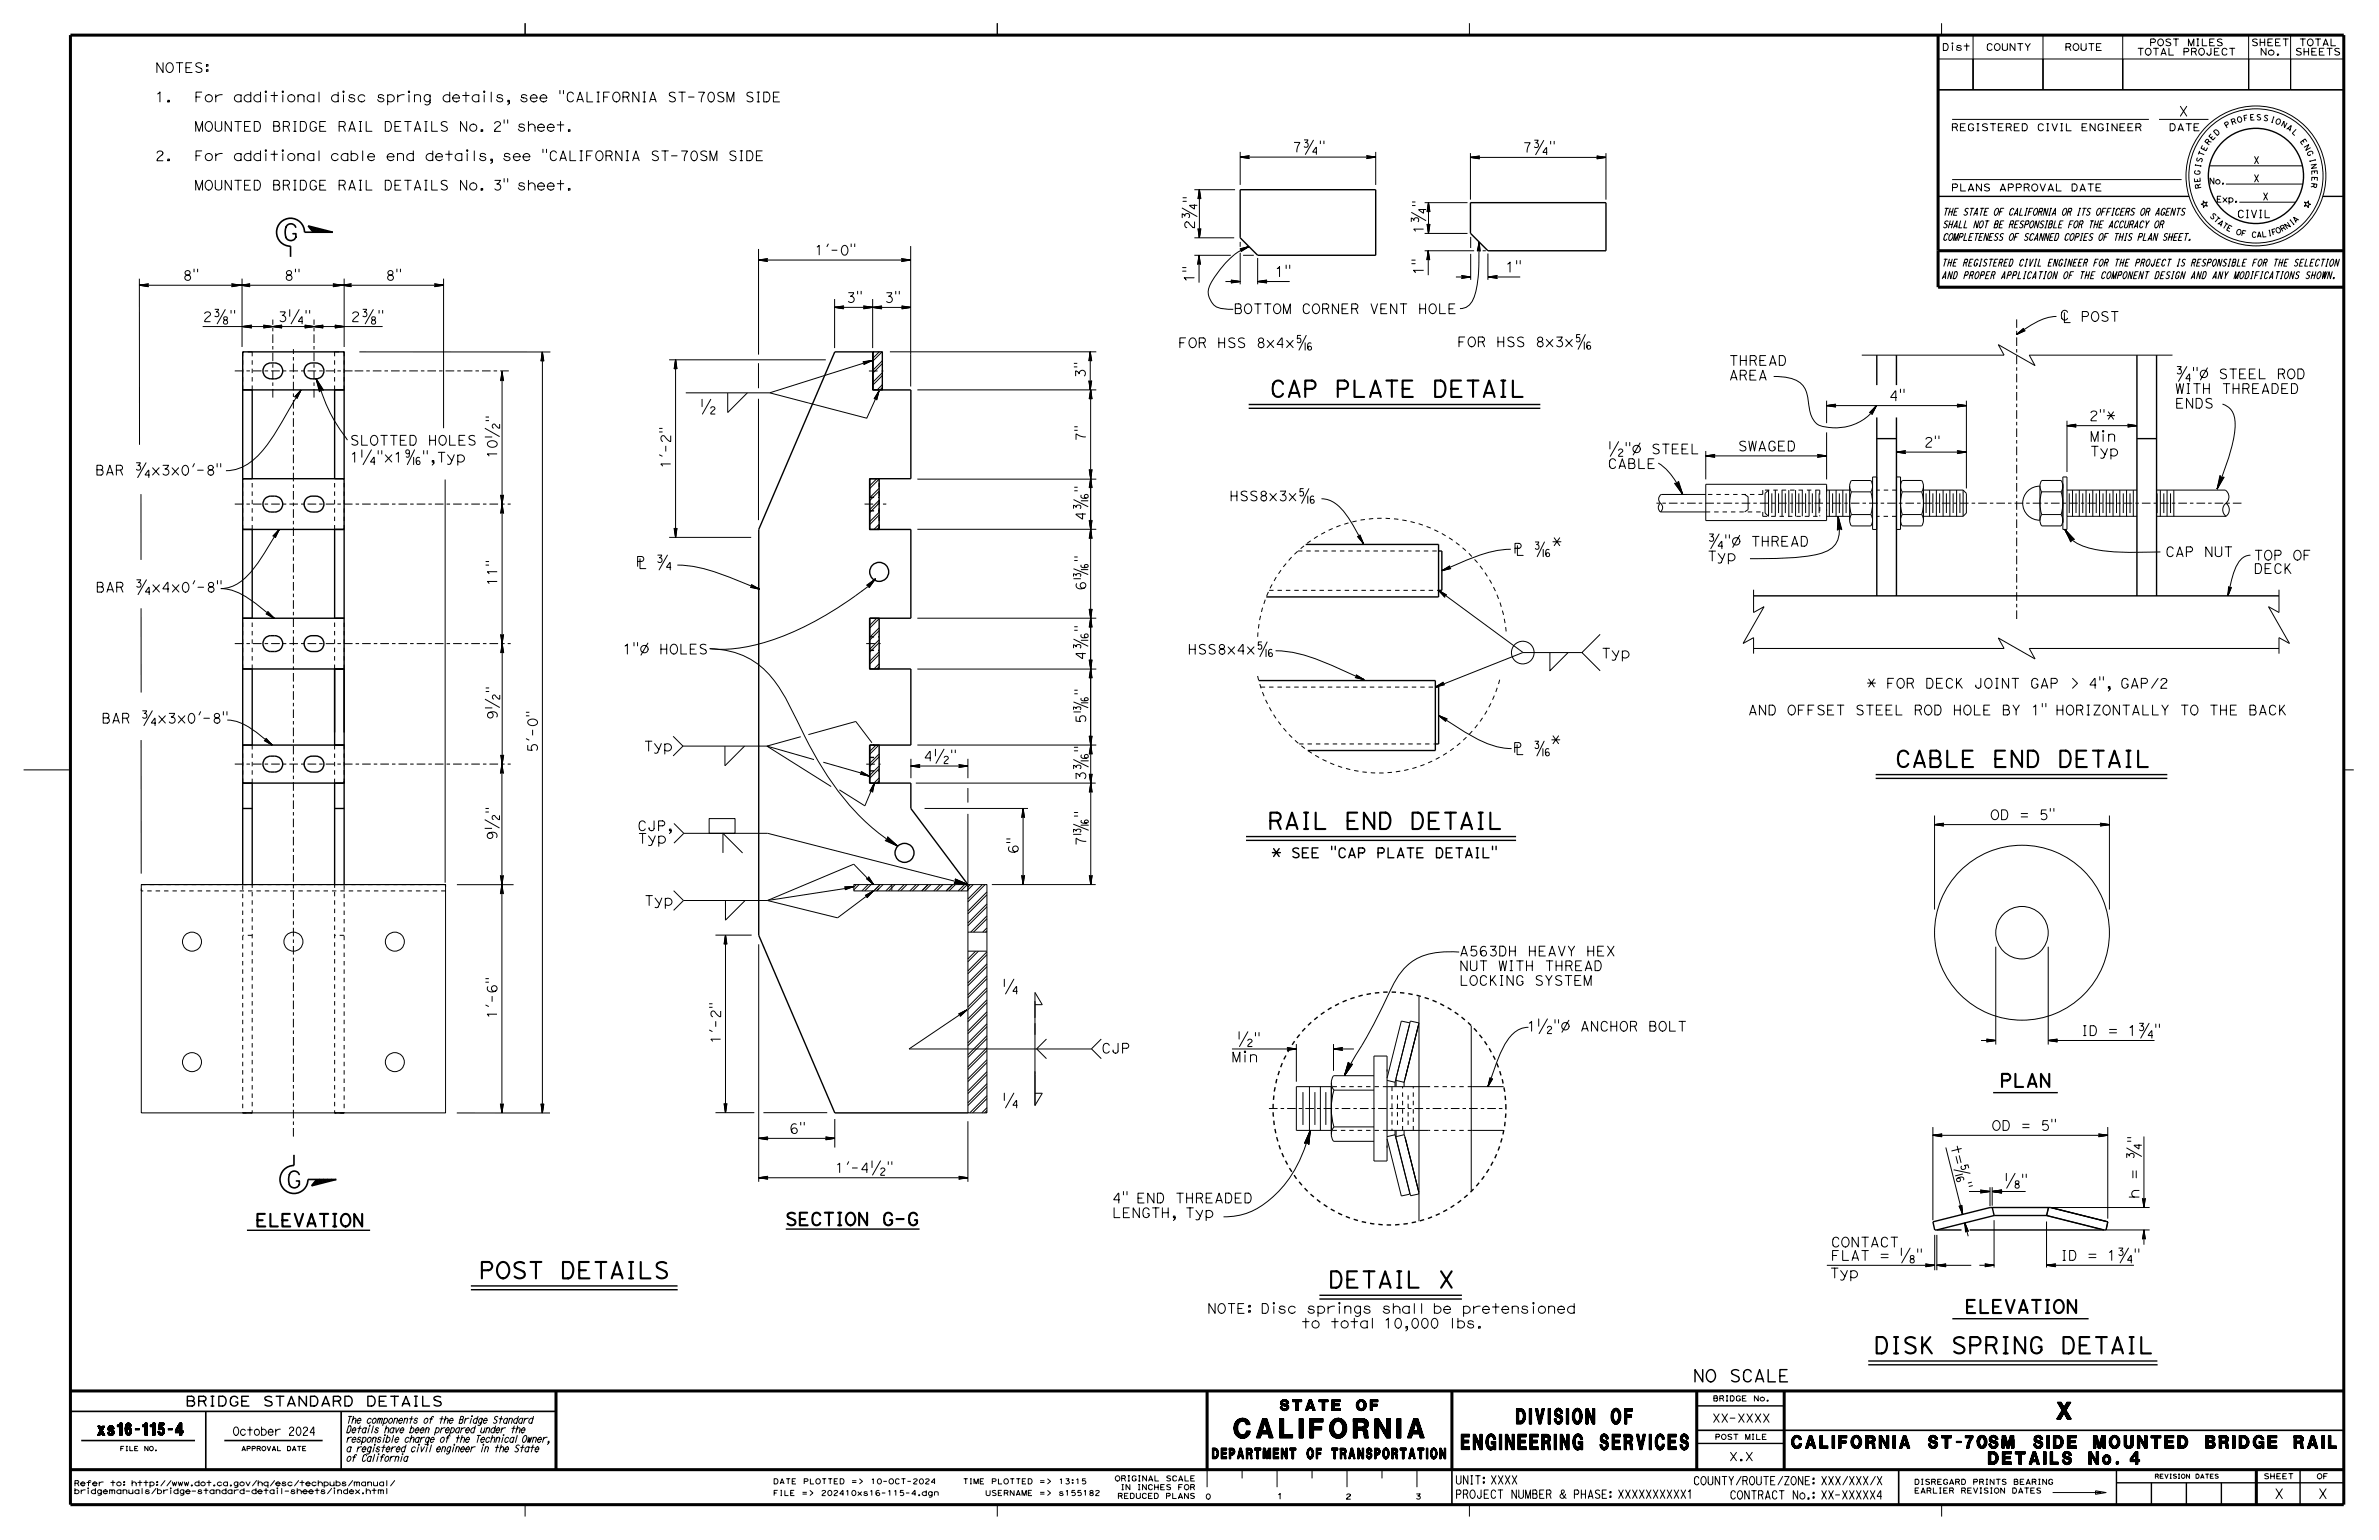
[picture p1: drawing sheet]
<svg xmlns="http://www.w3.org/2000/svg" width="432mm" height="279mm" viewBox="0 0 432 279" stroke-linecap="round" stroke-linejoin="round" font-family="sans-serif">
<defs><g id="words">
<text font-size="3.5" x="224" y="260.9">CALIFORNIA</text>
<g font-size="3">
<text x="51.2" y="43.7">G</text>
<text x="230.5" y="72">CAP PLATE DETAIL</text>
<text x="343.9" y="139.2">CABLE END DETAIL</text>
<text x="230.1" y="150.4">RAIL END DETAIL</text>
<text x="51.8" y="215.5">G</text>
<text x="86.9" y="231.9">POST DETAILS</text>
<text x="241.1" y="233.6">DETAIL X</text>
<text x="340.1" y="245.6">DISK SPRING DETAIL</text>
<text x="373.3" y="257.5">X</text>
</g>
<g font-size="2.8">
<text x="265.2" y="263">ENGINEERING SERVICES</text>
<text x="275.2" y="258.3">DIVISION OF</text>
</g>
<g font-size="2.4">
<text x="362.9" y="197.2">PLAN</text>
<text x="356.6" y="238.2">ELEVATION</text>
</g>
<g font-size="2.3">
<text x="46.3" y="222.5">ELEVATION</text>
<text x="142.5" y="222.3">SECTION G-G</text>
<text x="325.2" y="262.8">CALIFORNIA ST-70SM SIDE MOUNTED BRIDGE RAIL</text>
<text x="360.9" y="265.7">DETAILS No. 4</text>
</g>
<g font-size="2.2">
<text x="307.2" y="250.7">NO SCALE</text>
<text x="17.7" y="260.4">xs16-115-4</text>
</g>
<g font-size="1.9">
<text x="232.3" y="255.9">STATE OF</text>
<text x="220" y="264.7">DEPARTMENT OF TRANSPORTATION</text>
</g>
<g font-size="1.8">
<text x="28.2" y="13.2">NOTES:</text>
<text x="28.2" y="18.5">1.</text>
<text x="35.3" y="18.5">For additional disc spring details, see &quot;CALIFORNIA ST-70SM SIDE</text>
<text x="395.4" y="21.1">X</text>
<text x="28.2" y="29.2">2.</text>
<text x="35.3" y="29.2">For additional cable end details, see &quot;CALIFORNIA ST-70SM SIDE</text>
<text x="234.5" y="27.6">7ƒ&quot;</text>
<text x="276.3" y="27.7">7ƒ&quot;</text>
<text x="216.8" y="41.7" transform="rotate(-90 216.8 41.7)">2¾</text>
<text x="147.8" y="46.3">1'-0&quot;</text>
<text x="258.4" y="42.4" transform="rotate(-90 258.4 42.4)">1ƒ</text>
<text x="33.1" y="50.9">8&quot;</text>
<text x="51.5" y="50.9">8&quot;</text>
<text x="69.9" y="50.9">8&quot;</text>
<text x="216.7" y="51.3" transform="rotate(-90 216.7 51.3)">1&quot;</text>
<text x="231.4" y="50.2">1&quot;</text>
<text x="258.3" y="49.9" transform="rotate(-90 258.3 49.9)">1&quot;</text>
<text x="273.2" y="49.4">1&quot;</text>
<text x="36.8" y="58.4">2?&quot;</text>
<text x="50.4" y="58.4">3¼&quot;</text>
<text x="63.6" y="58.4">2?&quot;</text>
<text x="153.6" y="54.9">3&quot;</text>
<text x="160.5" y="54.9">3&quot;</text>
<text x="223.9" y="56.9">BOTTOM CORNER VENT HOLE</text>
<text x="213.8" y="63.1">FOR HSS 8x4x?</text>
<text x="264.5" y="62.9">FOR HSS 8x3x?</text>
<text x="197" y="68.6" transform="rotate(-90 197 68.6)">3&quot;</text>
<text x="313.8" y="69">AREA</text>
<text x="313.8" y="66.3">THREAD</text>
<text x="394.8" y="71.4">WITH THREADED</text>
<text x="394.8" y="68.7">¾&quot;Ø STEEL ROD</text>
<text x="379.1" y="76.3">2&quot;*</text>
<text x="394.8" y="74.1">ENDS</text>
<text x="63.5" y="83.8">1¼&quot;x1?&quot;,Typ</text>
<text x="63.5" y="80.8">SLOTTED HOLES</text>
<text x="197.1" y="80.1" transform="rotate(-90 197.1 80.1)">7&quot;</text>
<text x="291.8" y="82.3">½&quot;Ø STEEL</text>
<text x="315.4" y="81.8">SWAGED</text>
<text x="349.2" y="81.1">2&quot;</text>
<text x="379.3" y="82.7">Typ</text>
<text x="379.3" y="80.1">Min</text>
<text x="17.3" y="86.2">BAR ¾x3x0'-8&quot;</text>
<text x="121.7" y="85.1" transform="rotate(-90 121.7 85.1)">1'-2&quot;</text>
<text x="291.8" y="85">CABLE</text>
<text x="223.1" y="90.9">HSS8x3x?</text>
<text x="274.7" y="100.5">Â ?</text>
<text x="281.7" y="99.2">*</text>
<text x="309.9" y="101.8">Typ</text>
<text x="309.9" y="99.1">¾&quot;Ø THREAD</text>
<text x="393" y="101">CAP NUT</text>
<text x="409" y="101.6">TOP OF</text>
<text x="17.3" y="107.4">BAR ¾x4x0'-8&quot;</text>
<text x="90.2" y="106.4" transform="rotate(-90 90.2 106.4)">11&quot;</text>
<text x="115.4" y="102.9">Â ¾</text>
<text x="197.1" y="107.1" transform="rotate(-90 197.1 107.1)">6Ž</text>
<text x="409" y="104">DECK</text>
<text x="113" y="118.7">1&quot;Ø HOLES</text>
<text x="215.5" y="118.7">HSS8x4x?</text>
<text x="290.6" y="119.4">Typ</text>
<text x="338.8" y="124.9">* FOR DECK JOINT GAP &gt; 4&quot;, GAP/2</text>
<text x="18.4" y="131.2">BAR ¾x3x0'-8&quot;</text>
<text x="90.3" y="130.6" transform="rotate(-90 90.3 130.6)">9½</text>
<text x="197.1" y="131.3" transform="rotate(-90 197.1 131.3)">5Ž</text>
<text x="317.2" y="129.7">AND OFFSET STEEL ROD HOLE BY 1&quot; HORIZONTALLY TO THE BACK</text>
<text x="97.6" y="136.6" transform="rotate(-90 97.6 136.6)">5'-0&quot;</text>
<text x="116.8" y="136.3">Typ</text>
<text x="274.6" y="136.7">Â ?</text>
<text x="281.5" y="135.2">*</text>
<text x="197.1" y="141.7" transform="rotate(-90 197.1 141.7)">3?</text>
<text x="361.2" y="148.7">OD = 5&quot;</text>
<text x="90.2" y="152.5" transform="rotate(-90 90.2 152.5)">9½</text>
<text x="115.7" y="150.7">CJP,</text>
<text x="115.7" y="153">Typ</text>
<text x="184.8" y="154.9" transform="rotate(-90 184.8 154.9)">6&quot;</text>
<text x="197.1" y="153.5" transform="rotate(-90 197.1 153.5)">7?</text>
<text x="230.8" y="155.6">* SEE &quot;CAP PLATE DETAIL&quot;</text>
<text x="116.9" y="164.3">Typ</text>
<text x="264.8" y="173.4">A563DH HEAVY HEX</text>
<text x="264.8" y="178.8">LOCKING SYSTEM</text>
<text x="264.8" y="176.1">NUT WITH THREAD</text>
<text x="90.2" y="184.9" transform="rotate(-90 90.2 184.9)">1'-6&quot;</text>
<text x="130.8" y="189.4" transform="rotate(-90 130.8 189.4)">1'-2&quot;</text>
<text x="199.9" y="191.1">CJP</text>
<text x="277.1" y="187.1">1½&quot;Ø ANCHOR BOLT</text>
<text x="377.7" y="187.9">ID = 1¾&quot;</text>
<text x="223.5" y="192.7">Min</text>
<text x="143.3" y="205.6">6&quot;</text>
<text x="354" y="208" transform="rotate(76 354 208)">t</text>
<text x="354.5" y="209.7" transform="rotate(76 354.5 209.7)">= ?</text>
<text x="361.5" y="205.1">OD = 5&quot;</text>
<text x="388.2" y="214" transform="rotate(-90 388.2 214)">=</text>
<text x="201.8" y="220.9">LENGTH, Typ</text>
<text x="201.8" y="218.2">4&quot; END THREADED</text>
<text x="388.2" y="217.5" transform="rotate(-90 388.2 217.5)">h</text>
<text x="332.3" y="226.2">CONTACT</text>
<text x="332.1" y="231.8">Typ</text>
<text x="332.3" y="228.7">FLAT = ?&quot;</text>
<text x="374" y="228.7">ID = 1¾&quot;</text>
<text x="219.1" y="238.3">NOTE: Disc springs shall be pretensioned</text>
<text x="236.1" y="240.9">to total 10,000 lbs.</text>
<text x="33.6" y="255.1">BRIDGE STANDARD DETAILS</text>
<text x="412.8" y="271.9">X</text>
<text x="420.7" y="271.9">X</text>
</g>
<g font-size="1.5">
<text x="42.2" y="260.4">October 2024</text>
<text x="310.7" y="258">XX-XXXX</text>
<text x="264.1" y="269.3">UNIT: XXXX</text>
<text x="307.3" y="269.4">COUNTY/ROUTE/ZONE: XXX/XXX/X</text>
<text x="313.8" y="265">X.X</text>
<text x="264.1" y="271.8">PROJECT NUMBER &amp; PHASE: XXXXXXXXXX1</text>
<text x="313.9" y="272">CONTRACT No.: XX-XXXXX4</text>
</g>
<text font-size="1.4" x="406" y="39.5">CIVIL</text>
<g font-size="1.3">
<text x="354.1" y="23.7">REGISTERED CIVIL ENGINEER</text>
<text x="393.6" y="23.7">DATE</text>
<text x="409" y="29.7">X</text>
<text x="354.1" y="34.7">PLANS APPROVAL DATE</text>
<text x="409" y="33">X</text>
<text x="352.5" y="41.3">SHALL NOT BE RESPONSIBLE FOR THE ACCURACY OR</text>
<text x="352.5" y="39.1">THE STATE OF CALIFORNIA OR ITS OFFICERS OR AGENTS</text>
<text x="410.7" y="36.3">X</text>
<text x="352.5" y="43.6">COMPLETENESS OF SCANNED COPIES OF THIS PLAN SHEET.</text>
<text x="352.4" y="50.6">AND PROPER APPLICATION OF THE COMPONENT DESIGN AND ANY MODIFICATIONS SHOWN.</text>
<text x="352.4" y="48.3">THE REGISTERED CIVIL ENGINEER FOR THE PROJECT IS RESPONSIBLE FOR THE SELECTION</text>
<text x="62.8" y="263.4">a registered civil engineer in the State</text>
<text x="62.8" y="261.7">responsible charge of the Technical Owner,</text>
<text x="62.8" y="260">Details have been prepared under the</text>
<text x="62.8" y="258.2">The components of the Bridge Standard</text>
<text x="62.8" y="265.1">of California</text>
</g>
<g font-size="1.2">
<text x="352.5" y="9.2">Dist</text>
<text x="360.4" y="9.2">COUNTY</text>
<text x="374.7" y="9.2">ROUTE</text>
<text x="387.8" y="10">TOTAL PROJECT</text>
<text x="390.1" y="8.3">POST MILES</text>
<text x="408.6" y="8.3">SHEET</text>
<text x="410.2" y="10">No.</text>
<text x="416.5" y="10">SHEETS</text>
<text x="417.3" y="8.3">TOTAL</text>
</g>
<g font-size="1.1">
<text x="400.9" y="33.4">No.</text>
<text x="402.3" y="36.7">Exp.</text>
</g>
<g font-size="1">
<text x="404.1" y="23.3" transform="rotate(-31 404.1 23.3)">P</text>
<text x="405.1" y="22.7" transform="rotate(-20 405.1 22.7)">R</text>
<text x="406.1" y="22.3" transform="rotate(-15 406.1 22.3)">O</text>
<text x="407.3" y="22" transform="rotate(-10 407.3 22)">F</text>
<text x="408.4" y="21.8" transform="rotate(-4 408.4 21.8)">E</text>
<text x="409.5" y="21.8" transform="rotate(1 409.5 21.8)">S</text>
<text x="410.7" y="21.8" transform="rotate(12 410.7 21.8)">S</text>
<text x="412" y="22.1" transform="rotate(17 412 22.1)">I</text>
<text x="412.9" y="22.3" transform="rotate(22 412.9 22.3)">O</text>
<text x="413.9" y="22.8" transform="rotate(28 413.9 22.8)">N</text>
<text x="414.9" y="23.3" transform="rotate(33 414.9 23.3)">A</text>
<text x="399.6" y="29.6" transform="rotate(-74 399.6 29.6)">S</text>
<text x="399.9" y="28.5" transform="rotate(-69 399.9 28.5)">T</text>
<text x="400.3" y="27.5" transform="rotate(-63 400.3 27.5)">E</text>
<text x="400.9" y="26.4" transform="rotate(-53 400.9 26.4)">R</text>
<text x="401.5" y="25.5" transform="rotate(-47 401.5 25.5)">E</text>
<text x="402.3" y="24.7" transform="rotate(-42 402.3 24.7)">D</text>
<text x="415.9" y="24" transform="rotate(44 415.9 24)">L</text>
<text x="417.4" y="25.6" transform="rotate(55 417.4 25.6)">E</text>
<text x="418.1" y="26.6" transform="rotate(60 418.1 26.6)">N</text>
<text x="418.6" y="27.6" transform="rotate(65 418.6 27.6)">G</text>
<text x="419.2" y="28.9" transform="rotate(76 419.2 28.9)">I</text>
<text x="419.4" y="29.8" transform="rotate(81 419.4 29.8)">N</text>
<text x="399.3" y="31.8" transform="rotate(-85 399.3 31.8)">G</text>
<text x="399.4" y="33.1" transform="rotate(-96 399.4 33.1)">E</text>
<text x="399.4" y="30.5" transform="rotate(-79 399.4 30.5)">I</text>
<text x="399.6" y="34.2" transform="rotate(-101 399.6 34.2)">R</text>
<text x="419.5" y="33.1" transform="rotate(98 419.5 33.1)">R</text>
<text x="419.6" y="30.9" transform="rotate(87 419.6 30.9)">E</text>
<text x="419.6" y="32" transform="rotate(92 419.6 32)">E</text>
<text x="401" y="39.2" transform="rotate(46 401 39.2)">S</text>
<text x="401.7" y="39.9" transform="rotate(41 401.7 39.9)">T</text>
<text x="402.4" y="40.6" transform="rotate(37 402.4 40.6)">A</text>
<text x="403.2" y="41.1" transform="rotate(32 403.2 41.1)">T</text>
<text x="404" y="41.7" transform="rotate(27 404 41.7)">E</text>
<text x="415" y="41.6" transform="rotate(-34 415 41.6)">N</text>
<text x="416" y="40.9" transform="rotate(-38 416 40.9)">I</text>
<text x="416.6" y="40.5" transform="rotate(-43 416.6 40.5)">A</text>
<text x="405.7" y="42.4" transform="rotate(18 405.7 42.4)">O</text>
<text x="406.7" y="42.7" transform="rotate(13 406.7 42.7)">F</text>
<text x="408.6" y="43" transform="rotate(4 408.6 43)">C</text>
<text x="409.6" y="43.1" transform="rotate(-1 409.6 43.1)">A</text>
<text x="410.5" y="43" transform="rotate(-6 410.5 43)">L</text>
<text x="411.7" y="42.9" transform="rotate(-10 411.7 42.9)">I</text>
<text x="412.4" y="42.7" transform="rotate(-15 412.4 42.7)">F</text>
<text x="413.3" y="42.4" transform="rotate(-24 413.3 42.4)">O</text>
<text x="414.2" y="42.1" transform="rotate(-29 414.2 42.1)">R</text>
<text x="310.9" y="254.2">BRIDGE No.</text>
<text x="311.2" y="261.2">POST MILE</text>
<text x="13.4" y="269.6">Refer to: http://www.dot.ca.gov/hq/esc/techpubs/manual/</text>
<text x="140.3" y="269.2">DATE PLOTTED =&gt;</text>
<text x="158" y="269.2">10-OCT-2024</text>
<text x="174.7" y="269.2">TIME PLOTTED =&gt;</text>
<text x="192.1" y="269.2">13:15</text>
<text x="202.3" y="268.7">ORIGINAL SCALE</text>
<text x="347.4" y="269.3">DISREGARD PRINTS BEARING</text>
<text x="410.8" y="268.3">SHEET</text>
<text x="420.5" y="268.3">OF</text>
<text x="13.4" y="271">bridgemanuals/bridge-standard-detail-sheets/index.html</text>
<text x="140.3" y="271.3">FILE =&gt;</text>
<text x="149" y="271.3">202410xs16-115-4.dgn</text>
<text x="178.8" y="271.3">USERNAME =&gt;</text>
<text x="192.1" y="271.3">s155182</text>
<text x="202.8" y="271.9">REDUCED PLANS</text>
<text x="203.4" y="270.3">IN INCHES FOR</text>
<text x="218.8" y="272">0</text>
<text x="231.8" y="271.9">1</text>
<text x="244.2" y="272">2</text>
<text x="256.9" y="272">3</text>
<text x="347.4" y="270.9">EARLIER REVISION DATES</text>
</g>
<g font-size=".8">
<text x="21.8" y="263.2">FILE NO.</text>
<text x="43.8" y="263.2">APPROVAL DATE</text>
<text x="391.1" y="268.2">REVISION DATES</text>
</g>
</g></defs>
<g fill="none" stroke="#000" stroke-width=".18">
<path d="M48.3 17.2v1.3M51.3 17.2v1.3M62.3 17.2v1.3M74.2 17.2v1.3M87.9 17.2v1.3M95.3 4.2v2.2M101.6 16.4v.6M102.3 16.4v.6M181 4.2v2.2M266.7 4.2v2.2M351.8 10.7h6.3v5.6h-6.3zM352.4 4.2v2.2"/>
<path d="M354.4 8.3v.9M358.1 10.7h12.7v5.6h-12.7zM358.1 6.4v9.9M370.8 6.4v9.9M370.8 10.7h14.5v5.6h-14.5zM385.3 10.7h22.8v5.6h-22.8zM385.3 6.4v9.9M408.1 6.4v9.9M408.1 10.7h7.7v5.6h-7.7zM415.8 6.4v9.9M415.8 10.7h9.6v5.6h-9.6zM35.5 34.5v-1.8l.6 1.8 .7-1.8v1.8"/>
<path d="M35.5 23.8v-1.8l.6 1.8 .7-1.8v1.8M37.5 32.9a.66 .66 0 0 1 .8-.1 .66 .66 0 0 1 .3 .8 .7 .7 0 0 1-.7 .9 .7 .7 0 0 1-.7-.9zM37.5 22.2a.66 .66 0 0 1 .8 0 .66 .66 0 0 1 .3 .7 .7 .7 0 0 1-.7 .9 .7 .7 0 0 1-.7-.9zM39.1 32.7v1.4a.6 .6 0 0 0 .6 .4 .6 .6 0 0 0 .5-.4v-1.4M39.1 22v1.4a.6 .6 0 0 0 .6 .4 .6 .6 0 0 0 .5-.4v-1.4M42 32.7v1.8l-1.1-1.8v1.8M42 22v1.8l-1.1-1.8v1.8M42.6 32.7h1.2M42.6 22h1.2M43.2 22v1.8M43.2 32.7v1.8M44.4 33.6h.7"/>
<path d="M44.4 22.9h.7M45.4 32.7h-1v1.8h1.1M45.4 22h-1v1.8h1.1M46.2 32.7h.5a1 1 0 0 1 0 1.8h-.5zM46.2 22h.5a1 1 0 0 1 0 1.8h-.5zM48.3 27.9v1.3M49.7 32.7h.6a.44 .44 0 0 1 .4 .4 .44 .44 0 0 1-.2 .4 .5 .5 0 0 1 .3 .5 .5 .5 0 0 1-.4 .5h-.7zM49.7 22h.6a.44 .44 0 0 1 .4 .4 .44 .44 0 0 1-.2 .5 .5 .5 0 0 1 .3 .5 .5 .5 0 0 1-.4 .4h-.7zM49.7 33.5h.8M49.7 22.9h.8M51.3 27.9v1.3M51.4 33.6h.8l.3 .9"/>
<path d="M51.4 22.9h.8l.3 .9M52.2 33.6a.44 .44 0 0 0 .3-.4 .44 .44 0 0 0-.3-.5h-.8v1.8M52.2 22.9a.44 .44 0 0 0 .3-.4 .44 .44 0 0 0-.3-.5h-.8v1.8M53.3 32.7h.5M53.3 34.5h.5M53.3 22h.5M53.3 23.8h.5M53.5 22v1.8M53.5 32.7v1.8M54.5 32.7h.6a1 1 0 0 1 0 1.8h-.6zM54.5 22h.6a1 1 0 0 1 0 1.8h-.6zM57.4 33.1a.6 .6 0 0 0-.8-.4 .6 .6 0 0 0-.3 .8 .66 .66 0 0 0 .2 .8 .66 .66 0 0 0 .8 0l.1-.5h-.3"/>
<path d="M57.4 22.4a.6 .6 0 0 0-.8-.3 .6 .6 0 0 0-.3 .7 .66 .66 0 0 0 .2 .9 .66 .66 0 0 0 .8 0l.1-.6h-.3M58 33.6h.8M58 22.9h.8M59.1 32.7h-1.1v1.8h1.1M59.1 22h-1.1v1.8h1.1M61.6 33.6h.7l.4 .9M61.6 22.9h.7l.4 .9M62.3 33.6a.44 .44 0 0 0 .4-.4 .44 .44 0 0 0-.4-.5h-.7v1.8M62.3 22.9a.44 .44 0 0 0 .4-.4 .44 .44 0 0 0-.4-.5h-.7v1.8M63.3 34.5l.6-1.8 .6 1.8M63.3 23.8l.6-1.8 .6 1.8M63.5 34.1h.9"/>
<path d="M63.5 23.4h.9M65.2 32.7h.4M65.2 34.5h.4M65.2 22h.4M65.2 23.8h.4M65.4 22v1.8M65.4 32.7v1.8M66.5 32.7v1.8h1M66.5 22v1.8h1M69.9 32.7h.6a1 1 0 0 1 0 1.8h-.6zM69.9 22h.6a1 1 0 0 1 0 1.8h-.6zM71.7 33.6h.7"/>
<path d="M71.7 22.9h.7M72.7 32.7h-1v1.8h1.1M72.7 22h-1v1.8h1.1M73.5 32.7h1.1M73.5 22h1.1M74 22v1.8M74 32.7v1.8M75.2 34.5l.6-1.8 .6 1.8M75.2 23.8l.6-1.8 .6 1.8M75.3 34.1h.9M75.3 23.4h.9M77.1 32.7h.4"/>
<path d="M77.1 34.5h.4M77.1 22h.4M77.1 23.8h.4M77.3 22v1.8M77.3 32.7v1.8M78.4 32.7v1.8h1M78.4 22v1.8h1M81.1 32.9a.58 .58 0 0 0-.6-.2 .58 .58 0 0 0-.4 .5l.5 .3a.47 .47 0 0 1 .6 .4 .47 .47 0 0 1-.3 .5l-.4 .1-.4-.2M81.1 22.2a.58 .58 0 0 0-.6-.2 .58 .58 0 0 0-.4 .6l.5 .3a.47 .47 0 0 1 .6 .3 .47 .47 0 0 1-.3 .6h-.4l-.4-.2M84.7 32.7v1.8l-1.1-1.8v1.8M84.7 22v1.8l-1.1-1.8v1.8M84.8 27.9v1.3"/>
<path d="M87.3 34.2h.3v.3h-.3zM87.3 23.5h.3v.3h-.3zM89.8 22.4a.49 .49 0 0 1 .6-.4 .49 .49 0 0 1 .3 .8l-.7 .5-.2 .5h1M89.8 32.7h1l-.2 .4-.4 .3a.58 .58 0 0 1 .6 .8 .58 .58 0 0 1-1 .1M91.5 21.7v.7M91.5 32.4v.6M92.1 21.7v.7M92.1 32.4v.6M95.2 33.4a.5 .5 0 0 0-.6-.3 .5 .5 0 0 0-.4 .5l.3 .1a.45 .45 0 0 1 .5 .1 .45 .45 0 0 1 .1 .6 .7 .7 0 0 1-1-.3M95.2 22.7a.5 .5 0 0 0-.6-.2 .5 .5 0 0 0-.4 .4l.3 .2a.45 .45 0 0 1 .5 0 .45 .45 0 0 1 .1 .6 .7 .7 0 0 1-1-.3M95.9 33.6a.61 .61 0 0 1 .7-.4 .61 .61 0 0 1 .5 .6v.7M95.9 23a.61 .61 0 0 1 .7-.5 .61 .61 0 0 1 .5 .6v.7"/>
<path d="M95.9 22v1.8M95.9 32.7v1.8M97.6 33.8h1.2a.63 .63 0 0 0-.8-.5 .63 .63 0 0 0-.4 .9 .63 .63 0 0 0 1 .2l.1-.2M97.6 23.1h1.2a.63 .63 0 0 0-.8-.5 .63 .63 0 0 0-.4 .9 .63 .63 0 0 0 1 .2l.1-.1M98.5 27.1v.6M99.2 27.1v.6M99.3 33.8h1.3a.63 .63 0 0 0-.9-.5 .63 .63 0 0 0-.3 .9 .63 .63 0 0 0 .9 .2l.2-.2M99.3 23.1h1.3a.63 .63 0 0 0-.9-.5 .63 .63 0 0 0-.3 .9 .63 .63 0 0 0 .9 .2l.2-.1M101.1 33.3h1.2M101.1 22.7h1.2M101.7 22v1.8M101.7 32.7v1.8"/>
<path d="M103.2 34.2h.3v.3h-.3zM103.2 23.5h.3v.3h-.3zM214.6 39.5v-.7l.4 .2 .1 .2a.43 .43 0 0 1 .5-.4 .43 .43 0 0 1 .2 .7M214.6 37.8l2.7 1.5M214.7 35.9h.6M214.7 36.5h.6M216.8 34.4h7.4M216.8 37.2v.7l-.9-.6 1.4-.1M217.6 36h.2M217.7 34.4l.1 1.6M217.7 34.4l-.3 1.7 .2-.1M217.7 34.4l-.2 1.7"/>
<path d="M217.7 34.4v8.7M217.7 34.4l.3 1.7-.2-.1M217.7 34.4l-.1 1.6M217.7 34.4l.2 1.7M225.1 27.6v5.9M225.1 28.5h24.6M225.1 28.5l1.5 .1M225.1 28.5l1.6 .1M225.1 28.5l1.7 .3-.1-.2M225.1 28.5l1.6 .2M226.6 28.4l-1.5 .1M226.7 28.4l-1.6 .1"/>
<path d="M226.7 28.4l.1-.2-1.7 .3M226.7 28.4v.2M226.7 28.3l-1.6 .2M236.7 25.4h.7l-.2 .4-.2 .1a.43 .43 0 0 1 .4 .5 .43 .43 0 0 1-.7 .2M238.4 25.4l-1.5 2.7M239 27.6h-.7l.6-.9v1.4M239.7 25.5v.6M240.3 25.5v.6M248.1 28.3l1.6 .2M248.1 28.4v.2M248.1 28.4l-.1-.2 1.7 .3M248.1 28.4l1.6 .1"/>
<path d="M248.2 28.4l1.5 .1M249.7 28.5l-1.6 .1M249.7 28.5l-1.5 .1M249.7 27.6v5.9M249.7 28.5l-1.6 .2M249.7 28.5l-1.7 .3 .1-.2M256.2 38.5l2.6 1.5M256.3 36.6h.6M256.3 37.3h.6M258.4 37.9v.8l-.9-.6 1.3-.1M258.6 36.8h7.8M259.3 36.8l.1 1.6"/>
<path d="M259.3 36.8l.2 1.6M259.3 36.8l-.1 1.5M259.3 36.8l-.2 1.6h.3M259.3 36.8l.3 1.6h-.2M259.3 36.8v5.5M259.3 36.8l-.2 1.6M259.3 36.8v1.5M259.3 36.8l-.3 1.6M266.9 28.6l1.7 .2-.1-.1M266.9 28.6l1.6 .2M266.9 28.6h24.6M266.9 27.8v8.4"/>
<path d="M266.9 28.6h1.5M266.9 28.6l1.6 .1M268.4 28.5l-1.5 .1M268.5 28.4l-1.6 .2M268.5 28.4l.1-.1-1.7 .3M268.5 28.4v.3M268.5 28.3l-1.6 .3M278.5 25.4h.7l-.2 .4-.2 .1a.43 .43 0 0 1 .4 .6 .43 .43 0 0 1-.7 .1M280.2 25.4l-1.5 2.7M280.8 27.7h-.7l.6-.9v1.3M281.4 25.6v.6M282.1 25.6v.6"/>
<path d="M289.9 28.3l1.6 .3M289.9 28.4l1.6 .2M289.9 28.4v.3M289.9 28.4l-.1-.1 1.7 .3M289.9 28.5l1.6 .1M291.5 27.8v8.4M291.5 28.6l-1.6 .2M291.5 28.6l-1.7 .2 .1-.1M291.5 28.6l-1.6 .1M291.5 28.6h-1.6M354.3 32.6h41.7M354.3 21.7h35.7"/>
<path d="M391.9 21.7h9M399.9 36.4l.3 .4 .4-.1-.2 .3 .2 .4-.4-.1-.3 .4v-.5l-.4-.1 .4-.2zM401 30.1h16.9M404 33.4h14M406.5 36.7h10.2M418.3 36.7l.4 .1 .3-.3v.4l.4 .2-.4 .1v.5l-.3-.4-.4 .1 .2-.4zM25.3 51.8h36.8M25.3 51.8h1.5M25.3 51.8l1.7-.3-.2 .3 .1 .1M25.3 51.8l1.6 .1M25.3 51.8l1.7 .2-.1-.1M25.3 51.8l1.6 .2"/>
<path d="M25.3 50.6v30.1M26.8 51.7l-1.5 .1M26.9 51.6l-1.6 .2M26.9 51.5l-1.6 .3M35.2 48.8v.6M35.9 48.8v.6M36.8 59.2h32.7M39 56.1h.7l-.4 .5a.43 .43 0 0 1 .4 .6 .43 .43 0 0 1-.7 .1M40.9 58.1a.38 .38 0 0 0-.3 .5 .38 .38 0 0 0 .7 0 .38 .38 0 0 0-.3-.5l-.4-.2 .1-.4 .5 .1v.3l-.2 .2M40.9 56.1l-1.5 2.7M41.9 56.3v.6M42.1 51.5l3.2 .5"/>
<path d="M42.1 51.6v.3M42.1 51.6l-.1-.1 1.7 .3M42.1 51.6l3.2 .3M42.2 51.7l3.1 .1M42.6 56.3v.6M43.7 51.8l-1.6 .1M43.7 51.8l-1.6 .2M43.7 51.8l1.7 .2-.1-.1M43.9 50.5v12.5M44 59.2l1.6 .1M44 59.2l1.7-.2-.2 .2 .1 .2M44 59.2l1.6 .2"/>
<path d="M44 59.2l1.7 .3-.1-.1M44 59.2l1.7 .3M45.3 51.7l-3.1 .1M45.3 51.6l.1-.1-3.4 .5 .1-.1M45.3 51.6l-1.6 .2M45.3 51.6v.3M45.3 51.5l-1.6 .3M45.6 59.2h-1.6M45.6 59.1l-1.6 .1M45.7 59l-1.7 .2M47.9 59l3.2 .5M47.9 59.1v.3"/>
<path d="M47.9 59.1l-.1-.1 3.4 .5-.1-.1M47.9 59.1l3.2 .3M47.9 59.2l3.2 .1M51.1 59.2l-3.2 .1M51.1 59.1v.3M51.1 59.1l-3.2 .3M51.1 59.1l.1-.1-3.4 .5 .1-.1M51.1 59l-3.2 .5M52.6 56.1v1.4M53.6 48.8v.6M54.3 48.8v.6M54.3 56.1l-1.5 2.7"/>
<path d="M54.9 58.3h-.7l.6-.8v1.3M55.4 59l3.2 .5M55.4 59.1v.3M55.4 59.1l-.1-.1 3.4 .5-.1-.1M55.4 59.1l3.2 .3M55.4 59.2l3.1 .1M55.6 56.3v.6M56.2 56.3v.6M58.5 59.2l-3.1 .1M58.6 59.1l-3.2 .3M58.6 59.4l-.1-.2 .2-.2-3.4 .5 .1-.1M58.6 59l-3.2 .5"/>
<path d="M60.5 51.5l3.2 .5M60.5 51.6l3.2 .3M60.5 51.6v.3M60.5 51.6l-.1-.1 1.7 .3M60.6 51.7l3.1 .1M60.8 59l1.7 .2M60.9 59.1v.3M60.9 59.1l-.1-.1 1.7 .2M60.9 59.1l1.6 .1M60.9 59.2h1.6M62.1 51.8l-1.6 .2M62.1 51.8l-1.7 .2 .1-.1"/>
<path d="M62.1 51.7h18.4M62.1 51.7l1.7 .3-.1-.1M62.1 51.8l-1.6 .1M62.5 59.2l-1.6 .2M62.5 59.2l-1.6 .1M62.5 59.2l-1.7 .3M62.5 59.2l-1.7 .3 .1-.1M62.5 50.5v12.5M63.7 51.7l-3.1 .1M63.7 51.6v.3M63.7 51.6l-1.6 .1M63.7 51.6l.1-.1-1.7 .2"/>
<path d="M63.7 51.5l-1.6 .2M65.8 56.1h.7l-.4 .5a.43 .43 0 0 1 .5 .6 .43 .43 0 0 1-.8 .1M67.7 58.1a.38 .38 0 0 0-.2 .5 .38 .38 0 0 0 .6 0 .38 .38 0 0 0-.2-.5l-.4-.2 .1-.4 .5 .1v.3l-.2 .2M67.8 56.1l-1.5 2.7M68.8 56.3v.6M69.5 56.3v.6M72 48.8v.6M72.7 48.8v.6M78.9 51.5l1.6 .2M78.9 51.6v.3M78.9 51.6l-.1-.1 1.7 .2M78.9 51.6l1.6 .1"/>
<path d="M79 51.7h1.5M80.5 50.5v27.2M80.5 51.7l-1.5 .1M80.5 51.7l-1.6 .2M80.5 51.7l-1.6 .3M80.5 51.7l-1.7 .3 .1-.1M137.7 47.2h27.6M137.7 47.2l1.5 .1M137.7 47.2l1.6 .1M137.7 47.2l1.6 .2M137.7 45.2v19.1M139.2 47.1l-1.5 .1"/>
<path d="M139.3 47l-1.6 .2M139.3 47v-.1l-1.6 .3M139.3 47l-.1 .2 .1 .3-1.6-.3M150.4 44.2l-.3 .6M151.5 55.8h13.8M151.5 54.3v8.9M151.5 55.8h1.5M151.5 55.8l1.6 .1M151.5 55.8l1.7 .2-.1-.1M151.5 55.8l1.6 .2M153 55.7l-1.5 .1M153.1 55.6l-1.6 .2"/>
<path d="M153.1 55.6l.1-.1-1.7 .3M153.1 55.6v.3M154.5 44.2v.6M155.1 44.2v.6M155.7 52.8v.6M156.3 52.8v.6M156.8 55.6l3.2 .4M156.8 55.6l-.1-.1 3.4 .6-.1-.2M156.8 55.6v.3M156.8 55.6l1.6 .2M156.8 55.7l3.1 .1M158.4 55.8l-1.6 .1"/>
<path d="M158.4 54.3v8.9M158.4 55.8l1.6 .1M159.9 55.7l-3.1 .1M160 55.6v.3M160 55.6l-1.6 .2M160 55.6l.1-.1-3.4 .5 .1-.1M160 55.6l-3.2 .4M162.6 52.8v.6M163.2 52.8v.6M163.6 47l1.7 .2M163.7 47v.3M163.7 47l-.1-.1 1.7 .3"/>
<path d="M163.7 47l1.6 .2M163.7 55.6l1.6 .2M163.7 47.1l1.6 .1M163.7 55.6v.3M163.7 55.6v-.1l1.6 .3M163.8 55.7l1.5 .1M165.3 47.2l-1.6 .1M165.3 47.2l-1.7 .2M165.3 47.2l-1.7 .3 .1-.2M165.3 44.6v25.5M165.3 55.8h-1.5M165.3 55.8l-1.6 .1"/>
<path d="M165.3 55.8l-1.6 .2M165.3 55.8l-1.6 .3v-.2M214.6 48.5h.7M214.6 49.2h.7M216.8 43.1h7.2M216.8 46.3h6.6M217.5 41.5l.2 1.6M217.5 47.9h.3M217.6 41.6l-.2-.1 .3 1.6M217.6 41.6l.1 1.5M217.6 46.3v5M217.6 46.3l.3 1.7-.1-.1"/>
<path d="M217.6 46.3l-.1 1.6M217.6 46.3v1.6M217.6 46.3l.2 1.7M217.6 46.3l.1 1.6M217.6 46.3l-.2 1.7 .1-.1M217.6 46.3l.2 1.6M217.6 46.3l-.2 1.7M217.8 41.6l-.1 1.5M217.8 41.6l.2-.1-.3 1.6M217.8 41.6h-.2M217.9 41.5l-.2 1.6M222.4 51.1h2.7"/>
<path d="M223.5 50.9l1.6 .2M223.5 50.9l-.1-.1 1.7 .3M223.5 50.9v.3M223.6 51l1.5 .1M225.1 51.1h-1.5M225.1 43.9v.9M225.1 45.9v5.7M225.1 51.1l-1.7 .3 .1-.2M225.1 51.1l-1.6 .2M225.1 51.1l-1.6 .1M225.2 45.2l.1 .1M225.6 46.3h2"/>
<path d="M226.7 44.7l-1.4 .7M226.7 44.7l-.8 .3M226.7 44.7a14.4 14.4 0 0 0-7.2 7.3 3.1 3.1 0 0 0 3.3 4.1h1M226.7 44.7l-1.4 .9M226.7 44.7l-1.5 .6M226.7 44.7l-1.4 .9v-.3M226.7 44.7l-1.5 .5M226.7 44.7l-1.7 .4 .2 .1M226.7 44.7l-1.6 .5M226.7 44.7l-1.4 .8M226.7 44.7l-1.4 .6M228.3 51.1h5.8"/>
<path d="M228.3 46.8v4.8M228.3 51.1l1.6 .1M228.3 51.1h1.5M228.3 51.1l1.6 .2M228.3 51.1l1.7 .3-.1-.2M229.8 51l-1.5 .1M229.9 50.9l.1-.1-1.7 .3M229.9 50.9l-1.6 .2M229.9 50.9v.3M233.4 48.1v.6M234.1 48.1v.6M256.2 40.3v-.7l.3 .2 .1 .2a.43 .43 0 0 1 .6-.5 .43 .43 0 0 1 .1 .8"/>
<path d="M256.2 47.2h.7M256.2 47.8h.7M258.6 45.5h9M258.6 42.4h7.8M259.1 47.1h.3M259.2 45.5l-.2 1.6M259.2 45.5v4.4M259.2 45.5l.3 1.7-.1-.1M259.2 45.5l-.1 1.6M259.2 45.5v1.5M259.2 45.5l.2 1.6M259.2 45.5l.1 1.5"/>
<path d="M259.2 45.5l-.2 1.7 .1-.1M259.3 40.8v1.5M259.4 40.7l-.1 .1M259.4 40.7l.2-.1-.3 1.7M259.4 40.7l-.1 1.6M259.5 40.7l-.2 1.6M264.3 50.3h2.6M265.3 50l1.6 .3M265.3 50.1v-.1l1.6 .3M265.3 50.1v.3M265.3 50.1l1.6 .2M265.4 50.2l1.5 .1"/>
<path d="M266.9 50.3h-1.5M266.9 50.3l-1.6 .1M266.9 43v2M266.9 46.1v4.7M266.9 50.3l-1.6 .2v-.1M266.9 50.3l-1.6 .2M268.4 45.4l.1 .1M268.4 45.4l-.1 .1M268.5 43.9l-.1 1.5M268.5 43.9l-.4 1.7 .2-.1M268.5 43.9v1.6M268.5 43.9l-.3 1.6"/>
<path d="M268.5 43.9l-.1 1.3a29.6 29.6 0 0 1-.8 8.7 2.74 2.74 0 0 1-2.6 2.1M268.5 43.9l.2 1.7-.2-.1M268.5 43.9l-.2 1.6M268.5 43.9l.1 1.7M269.1 45.5h.6M270.1 46v4.8M270.1 50.3l1.6 .2M270.1 50.3h5.8M270.1 50.3l1.6 .1M270.1 50.3h1.6M270.1 50.3l1.7 .2-.1-.1M271.7 50.2l-1.6 .1"/>
<path d="M271.7 50.1v.3M271.7 50.1l.1-.1-1.7 .3M271.7 50.1l-1.6 .2M271.7 50l-1.6 .3M275.3 47.3v.6M275.9 47.3v.6M367.3 59.6l-1.3 1.1M367.3 59.7l-1.3 1M367.3 59.9h.1M367.3 59.8l-1.3 .9M367.3 59.9v-.4l-1.3 1.2M367.3 59.9l-1.3 .8"/>
<path d="M367.4 59.9l-1.4 .8M367.4 59.9l.2 .1-1.6 .7M367.5 60l-1.5 .7M373.3 57.4a12.4 12.4 0 0 0-6.5 2.8l-.8 .5M374.7 56.7v1.8h1.1M375.3 56.7a.6 .6 0 0 0-.8-.4 .6 .6 0 0 0-.4 .8 .67 .67 0 0 0 .2 .8 .67 .67 0 0 0 .8 .1l.2-.3M378 57.4h.7a.45 .45 0 0 0 .4-.4 .45 .45 0 0 0-.4-.5h-.7v1.8M379.9 56.7a.66 .66 0 0 1 .8 0 .66 .66 0 0 1 .2 .7 .7 .7 0 0 1-.6 .9 .7 .7 0 0 1-.7-.9zM382.5 56.7a.58 .58 0 0 0-.6-.2 .58 .58 0 0 0-.4 .6l.6 .3a.47 .47 0 0 1 .5 .3 .47 .47 0 0 1-.2 .5l-.5 .1-.4-.2M383.3 56.5h1.1M383.8 56.5v1.8M54.6 70.8l-.8 1.2"/>
<path d="M54.6 70.8l-.7 1.1a82.7 82.7 0 0 1-6.3 9.9 8.7 8.7 0 0 1-6.6 3.6M54.6 70.8l-.7 1.4M54.6 70.8l-.9 1.2M54.6 70.8l-.7 1.5-.1-.3M54.6 70.8l-1 1.2M54.6 70.8l-1.1 1.2M54.6 70.8l-.8 1.4M54.6 70.8l-1.2 1.2h.4M54.6 70.8l-.8 1.3M57.4 68.7l1.3 2.1h-.2M57.4 68.7l.7 2.2M57.4 68.7l.8 2.1"/>
<path d="M57.4 68.7l1.2 2.1M57.4 68.7l1.1 2.1M57.4 68.7l.6 2.4 .1-.2M57.4 68.7l1 2M57.4 68.7l.9 2M57.4 68.7l.7 2.3M58.1 70.4a29.9 29.9 0 0 0 5 9.5M58.3 70.7l-.2 .2M58.3 70.7l.2 .1M65.2 63.8l34.7 .1M88 79.3h1.3M88 77.7l2.7 1.5"/>
<path d="M88.1 75.7h.7M88.1 76.3h.7M90.7 76.9v.8l-.3-.1-.6-.6a.37 .37 0 0 0-.5 .2 .37 .37 0 0 0 .3 .5M91 69h.3M91.1 67.4l-.2 1.7M91.1 67.4v49.4M91.1 67.4l.2 1.7M91.1 67.4v1.6M91.1 67.4l-.1 1.6M91.1 67.4l.3 1.7-.1-.1M91.1 67.4l.1 1.6M91.1 67.4l-.3 1.7 .2-.1"/>
<path d="M91.1 67.4l.2 1.6M98.3 65.5h.3M98.4 63.9l-.2 1.6M98.4 63.9v138M98.4 63.9l.3 1.6M98.4 63.9v1.5M98.4 63.9l-.1 1.6M98.4 63.9l.3 1.6h-.1M98.4 63.9l.1 1.5M98.4 63.9l-.2 1.6h.1M98.4 63.9l.2 1.6M119.6 77.7h.7"/>
<path d="M119.6 78.4h.7M121.5 65.3h28.4M122.6 65.3l-.3 1.7 .2-.1M122.6 65.3l.2 1.6M122.6 65.3l-.2 1.6M122.6 65.3v32.2M122.6 65.3v1.5M122.6 65.3l.3 1.7-.3-.2-.1 .1M122.6 65.3l-.1 1.6M122.6 65.3l.1 1.5M124.5 71.3h15.2M127.4 72.4v1.4"/>
<path d="M129 74.1a.37 .37 0 0 1 .5-.3 .37 .37 0 0 1 .2 .5l-.7 .6v.2h.8M129 72.4l-1.5 2.7M132.1 71.3v3.5l3.6-3.5M137.7 65.9v4.5M137.7 72.3v22.1M139.7 71.3l17.6 4.6 1.8-3.9M157 65.8l-17.3 5.5M158.3 65.4l-1.6 .3M158.3 65.4l-1.7 .2 .3 .2M158.3 65.4l-1.4 .4M158.3 65.4l-1.5 .5M158.3 65.4l-1.5 .6"/>
<path d="M158.3 65.4l-1.4 .3M158.3 65.4l-1.5 .7M158.3 65.4l-1.5 .4M158.3 65.4l-1.5 .8 .1-.4M158.4 63.8v6.9M159.5 70.9l-.6 1.3M159.5 70.9l-.4 1.6M159.5 70.9l-.6 1.4M159.5 70.9l-.4 1.7-.1-.3M159.5 70.9l-.7 1.4M159.5 70.9l-.8 1.5M159.5 70.9l-.5 1.4"/>
<path d="M159.5 70.9l-.5 1.5M159.5 70.9l-.9 1.5 .4-.1M159.5 70.9l-.5 1.6M159.6 63.8l-1.2 1.2M160.1 63.8l-1.7 1.7M160.1 69.8l-.9 .9M160.1 70.3l-.4 .4M160.1 68.1l-1.7 1.8M160.1 67.6l-1.7 1.8M160.1 66l-1.7 1.7M160.1 65.5l-1.7 1.7M161.5 63.8h37.5"/>
<path d="M166.5 70.7h32.5M194.9 65.9h.6M194.9 66.6h.6M195 77.4h.6M195 78.1h.6M197.7 69.1l.2 1.6M197.7 69.2l.2 1.5M197.7 69.2l-.1-.1 .3 1.6M197.7 65.4h.3M197.7 69.2h.2l.3-.1-.3 1.6M197.8 69.2l.1 1.5M197.8 72.3h.3"/>
<path d="M197.9 63.8v6.9M197.9 63.8l.2 1.7M197.9 63.8l-.1 1.6M197.9 63.8l-.2 1.6M197.9 63.8l.3 1.7-.2-.1M197.9 63.8l.1 1.6M197.9 63.8l-.3 1.7 .1-.1M197.9 63.8l-.2 1.7M198 69.2l-.1 1.5M198 70.7l-.3 1.7 .1-.1M198 70.7l-.3 1.7M198 70.7v89.8"/>
<path d="M198 70.7l.2 1.7M198 70.7l-.1 1.6M198 70.7l-.2 1.6M198 70.7l.2 1.7-.1-.1M198 70.7v1.6M198 70.7l.1 1.6M198.1 69.1l-.2 1.6M236.1 60.9h-.6v.6a.42 .42 0 0 1 .6 0 .42 .42 0 0 1-.1 .6l-.4 .1-.1-.2M236.9 62.2v1.3M237.1 60.9l-1.3 2.6M238 62.3l-.3-.1a.82 .82 0 0 0 0 1.3h.2a.34 .34 0 0 0 .1-.6 .34 .34 0 0 0-.6 .1v.2M286.7 60.7h-.5l-.1 .6a.42 .42 0 0 1 .6 .1 .42 .42 0 0 1 0 .6h-.4l-.2-.1"/>
<path d="M287.6 62v1.4M287.7 60.7l-1.3 2.7M288.6 62.1l-.3-.1a.82 .82 0 0 0 0 1.4l.3-.1a.34 .34 0 0 0 0-.5 .34 .34 0 0 0-.5 0l-.1 .2M321.9 68.3a8.2 8.2 0 0 1 4.8 1.1 4.6 4.6 0 0 1 1.5 3.4l.1 .7a4.6 4.6 0 0 0 1.8 3.6 9.1 9.1 0 0 0 10.1-2.9l.4-.6M331.5 73.6h25.4M331.5 72.7v4.1M331.5 78.4v8.6M331.5 73.6l1.7 .3-.1-.2M331.5 73.6l1.6 .1M331.5 73.6l1.7 .2M333.1 73.5l-1.6 .1M333.1 73.4l.1-.1-1.7 .3"/>
<path d="M333.1 73.4l-1.6 .2M333.1 73.4v.3M333.2 73.4l-1.7 .2M337.9 64.4h25.9l-1.1-1.9 6.7 3.8-1.1-1.9h26M339.5 74.9h.1M340.6 73.6l-1 1.3M340.6 73.6l-1.3 1.3h.2M340.6 73.6l-1.2 1.3M340.6 73.6l-.8 1.6-.2-.3M340.6 73.6l-1.1 1.3M340.6 73.6l-.8 1.6M340.6 73.6l-.9 1.4"/>
<path d="M340.6 73.6l-.9 1.5M344.2 72.1h-1l.8-1.2h.1v1.8M344.9 70.6v.6M345.6 70.6v.6M351.3 79v.7M351.9 79v.7M355.3 73.4l1.6 .2M355.3 73.4l-.1-.1 1.7 .3M355.3 73.4v.3M355.4 73.5l1.5 .1M356.9 73.6l-1.6 .1M356.9 72.7v15.9"/>
<path d="M356.9 73.6l-1.7 .3 .1-.2M356.9 73.6l-1.6 .2M356.9 73.6l-1.5 .1M375.2 77.2l1.6 .2M375.2 77.2h12.7M375.2 76.3v9.3M375.2 77.2l1.5 .1M375.2 77.2l1.6 .3v-.1M376.7 77.2h-1.5M376.8 77.1v.3M376.8 77.1l-1.6 .1M376.8 77.1v-.2l-1.6 .3"/>
<path d="M376.8 77l-1.6 .2M381.2 74.2v.7M381.7 78.8v1.3M381.9 74.2v.7M386.2 77l1.7 .2M386.3 77.1v.3M386.3 77.1l-.1-.2 1.7 .3M386.3 77.1l1.6 .1M386.3 77.2h1.6M387.9 77.2l-1.6 .2M387.9 77.2l-1.7 .2M387.9 77.2l-1.7 .3 .1-.1"/>
<path d="M387.9 77.2l-1.6 .1M395.2 66.5h.7l-.2 .4-.2 .1a.43 .43 0 0 1 .4 .6 .43 .43 0 0 1-.7 .1M396.9 66.5l-1.5 2.7M397.5 68.7h-.7l.6-.9v1.4M398.1 66.6v.7M398.8 66.6v.7M400.7 66.7l-1.3 2.2M403.4 73.3a3.2 3.2 0 0 1 2.3 3.2 25.5 25.5 0 0 1-2.3 9.7l-1 2.5M24.8 84h.7l-.2 .3-.3 .1a.43 .43 0 0 1 .5 .6 .43 .43 0 0 1-.7 .1M25.6 89.7v11.9M26.5 84l-1.5 2.6M27.1 86.2h-.7l.5-.9 .1 1.3"/>
<path d="M35.3 84.1l-.3 .6M39.4 84.1v.6M40.1 84.1v.6M49.7 97.3h.1M49.8 97.3l.1 .1M50.7 96.1l-.8 1.3M50.7 96.1l-1.2 1.2h.2M50.7 96.1l-.9 1.2M50.7 96.1a65.4 65.4 0 0 1-5.7 8.3 7 7 0 0 1-4.9 2.4 12.2 12.2 0 0 1 7.2 3.4l2.5 2M50.7 96.1l-.8 1.4M50.7 96.1l-1 1.2M50.7 96.1l-.7 1.5-.1-.2"/>
<path d="M50.7 96.1l-1.1 1.2M65.7 81.6v1.3M67.4 81.6l-1.5 2.7M68 83.8h-.7l.6-.8v1.3M68.6 81.8v.6M69.3 81.8v.6M74.3 82.1l-.1 .2a.34 .34 0 0 1-.5-.2 .34 .34 0 0 1 .2-.4 .34 .34 0 0 1 .4 .2l-.1 1-.2 .1-.3-.1M75.1 83v1.3M75.2 81.6l-1.3 2.7M76.1 83h-.2a.82 .82 0 0 0 0 1.3l.2-.1a.34 .34 0 0 0 .1-.5 .34 .34 0 0 0-.6 .1v.2M76.9 81.8v.6M77.5 81.8v.6"/>
<path d="M80.8 87v73.1M88.6 80.2a.96 .96 0 0 1 1.6 .5 .98 .98 0 0 1-.9 .5 .98 .98 0 0 1-.8-.7zM90.2 82.3h-1.8l.4 .5M90.9 89.8l.4 3.3M91 89.9l.3 3.2M91 89.9l-.2-.1 .3 1.7M91 89.9h.3M91 93.1h.3M91.1 89.9l.1 3.1M91.1 91.5l-.2 1.7 .1-.1M91.1 91.5l.3 1.7-.1-.1M91.2 89.9l-.1 3.1"/>
<path d="M91.3 89.9l-.3 3.2M91.3 89.9l.1-.1-.3 1.7M91.3 89.8l-.4 3.3M119.6 82.5l.6 .3M121.5 97.5h14.8M122.4 95.9l.2 1.6M122.5 95.9l.1 1.6M122.5 95.9l-.2-.1 .3 1.7M122.5 95.9h.3M122.7 95.9l-.1 1.6M122.8 95.9l.1-.1-.3 1.7M122.8 95.9l-.2 1.6"/>
<path d="M157.8 86.9v6.6M159.1 86.9l-1.3 1.2M159.6 95.1l-1 1M159.6 95.6l-.5 .5M159.6 93.5l-1.8 1.7M159.6 92.9l-1.8 1.8M159.6 91.3l-1.8 1.7M159.6 90.8l-1.8 1.7M159.6 88.6l-1.8 1.7M159.6 89.1l-1.8 1.7M159.6 86.9l-1.8 1.8M166.5 86.9h32.5"/>
<path d="M166.5 96h32.5M194.8 92.3v-.6l.4 .1 .1 .2a.4 .4 0 0 1 .6-.4 .4 .4 0 0 1 .1 .7M194.8 90.6l2.7 1.3M195 88.4h.6M195 89h.6M196.2 90.9h1.3M196.3 89.8l-.1 .3a.82 .82 0 0 0 1.3 0v-.3a.34 .34 0 0 0-.6 0 .34 .34 0 0 0 .1 .5l.2 .1M196.5 93.1v1.1l-1.2-.8v-.1h1.8M197.7 85.2l.3 1.6M197.7 94.4l.3 1.6M197.8 85.3l.2 1.5M197.8 85.3l-.1-.1 .5 3.3-.1-.1"/>
<path d="M197.8 94.5l.2 1.5M197.8 94.5l-.1-.1 .5 3.3-.1-.1M197.8 88.4h.3M197.8 97.6h.3M197.8 85.3h.3M197.9 85.3l.1 1.5M197.9 94.5l.1 1.5M198 86.8l.2 1.7M198 86.8l-.2 1.6M198 96l.2 1.7M198 96l-.2 1.6M198 86.8v1.6"/>
<path d="M198 96v1.6M198 86.8l.1 1.6M198 96l.1 1.6M198 85.3l-.1 3.1M198 94.5l-.1 3.1M198.1 85.3l-.1 1.5M198.1 94.5l-.1 1.5M198.1 85.3l.1-.1-.5 3.3 .1-.1M198.1 94.5h-.3M198.1 94.5l.1-.1-.5 3.3 .1-.1M198.2 85.2l-.5 3.3M198.2 94.4l-.5 3.3"/>
<path d="M236.6 88.7h-.6l-.1 .6a.42 .42 0 0 1 .7 0 .42 .42 0 0 1-.1 .6l-.4 .1-.2-.2M237.4 90v1.3M237.6 88.7l-1.3 2.6M238.4 90.1l-.2-.1a.82 .82 0 0 0 0 1.3h.2a.34 .34 0 0 0 0-.6 .34 .34 0 0 0-.5 .1v.2M239.9 90.5a6.2 6.2 0 0 1 4.8 3.3l2.8 4.8M246.4 97.3l1.1 1.3M246.5 97.3l1 1.3M246.5 97.3h-.1l1.1 1.3M246.5 97.3h.2M246.6 97.3l.9 1.3M246.7 97.3l.8 1.3M246.7 97.2l.8 1.4"/>
<path d="M246.8 97.2l-.1 .1M246.8 97.2v-.2l.7 1.6M246.8 97.2l.7 1.4M246.8 97.1l.7 1.5M274.2 99.7a23.7 23.7 0 0 0-9.2 2.4l-3.3 1.4M278.7 98.3h.6l-.2 .4-.2 .1a.4 .4 0 0 1 .4 .5 .4 .4 0 0 1-.6 .2M280.1 99.7v1.3M280.3 98.3l-1.3 2.7M281.2 99.8l-.3-.1a.82 .82 0 0 0 0 1.3l.2-.1a.34 .34 0 0 0 .1-.5 .34 .34 0 0 0-.6 .1v.2M292.2 80.1v1.3M293.8 81.7a.37 .37 0 0 1 .4-.2 .37 .37 0 0 1 .3 .4l-.7 .7v.2h.7M293.8 80.1l-1.5 2.7"/>
<path d="M295.2 80.3v.6M295.8 80.3v.6M297.7 80.4l-1.3 2.1M301 84a13.2 13.2 0 0 1 4.4 5.7M301.4 92.9h8.2M301.4 91.3a.99 .99 0 0 1 0 1.6M301.4 91.3a.99 .99 0 0 0 0 1.6M304 87.7l1.4 2M304.2 87.7h-.3l1.5 2M304.2 87.7l1.2 2M304.2 87.7h.2M304.3 87.7l1.1 2"/>
<path d="M304.4 87.7l1 2M304.5 87.6l.9 2.1M304.5 87.5l.9 2.2M304.5 87.5l.2-.2 .7 2.4M304.5 87.5l-.1 .2M304.6 87.4l.8 2.3M309.6 87.9h21.9v6.5h-21.9zM309.6 81.8v5.2M309.6 82.7h21.9M309.6 82.7l1.6 .1M309.6 82.7l1.7 .3-.1-.2M309.6 82.7l1.6 .2"/>
<path d="M309.6 89.7h-8.1a1 1 0 0 0-.1 1.6M310.3 96.9h.7l-.2 .4-.2 .1a.43 .43 0 0 1 .4 .5 .43 .43 0 0 1-.7 .2M311.2 82.6l-1.6 .1M311.2 82.6l.1-.2-1.7 .3M311.2 82.6v.2M311.2 82.5l-1.6 .2M312 96.9l-1.5 2.7M312.6 99.1h-.7l.6-.9v1.4M313.2 97v.6M313.9 97v.6M315.8 97.1l-1.3 2.2M316.7 89.7l.6 .4v2.4l-.6 .4"/>
<path d="M320.4 89.5l.6-.6v4.8l-.6-.6zM321.6 89.5v3.6M322.2 88.9v4.8M322.8 89.5v3.6M323.5 88.9v4.8M324 89.5v3.6M324.7 88.9v4.8M325.3 89.5v3.6M325.9 88.9v4.8M326.5 89.5v3.6M327.1 88.9v4.8M327.7 89.5v3.6"/>
<path d="M328.4 88.9v4.8M329 89.5v3.6M329.6 88.9v4.8M329.9 82.5l1.6 .2M329.9 82.6v-.2l1.6 .3M329.9 82.6v.2M329.9 82.6l1.6 .1M330 82.6l1.5 .1M330.2 89.5v3.6M331.5 93.7h4.2M331.5 82.7l-1.6 .1M331.5 82.7l-1.5 .1"/>
<path d="M331.5 88.9h4.2M331.5 82.7l-1.6 .3v-.2M331.5 82.7l-1.6 .2M332 88.9v4.8M332.6 89.5v3.6M333.3 88.9v4.8M333.6 93.7v2.4M333.6 93.7a7.8 7.8 0 0 1-.2 4.7 5.5 5.5 0 0 1-4.2 2.3 68.6 68.6 0 0 1-11.6 .7M333.6 93.7l-.1 2.5 .4-.3M333.6 93.7l.4 2.3M333.6 93.7l.3 2.2M333.6 93.7l.5 2.3"/>
<path d="M333.6 93.7l.7 2.4-.2-.1M333.6 93.7l.1 2.4M333.6 93.7l.2 2.3M333.6 93.7l.6 2.4M333.9 89.5v3.6M333.9 95.9l.2 .1M334.5 88.9v4.8M335.1 89.5v3.6M335.7 88.2v6.2M336 89.2a1.83 1.83 0 0 1 0-2h3.6a1.83 1.83 0 0 1 0 2M336 93.4a1.83 1.83 0 0 0 0 2h3.6a1.83 1.83 0 0 0 0-2M336 89.2l-.2 1.2-.1 1.2 .3 1.8"/>
<path d="M336 89.2h3.6M336 93.4h3.6M339.6 89.2l.3 1.8-.1 1.2-.2 1.2M339.9 86.5h.7v9.6h-.7zM344.2 82l1.7 .3-.1-.1M344.2 82l1.6 .2M344.2 86.5h.8v9.6h-.8zM344.2 82h12.7M344.2 82l1.6 .1M345.3 89.2l-.3 1.2v1.2l.3 1.8M345.3 87.2h3.5a1.83 1.83 0 0 1 0 2h-3.5a1.83 1.83 0 0 1 0-2zM345.3 93.4a1.83 1.83 0 0 0 0 2h3.5a1.83 1.83 0 0 0 0-2"/>
<path d="M345.3 93.4h3.5M345.8 82h-1.6M345.8 81.9v.3M345.8 81.9l-1.6 .1M345.8 81.9l.1-.2-1.7 .3M345.8 81.8l-1.6 .2M348.8 89.2l.3 1.8v1.2l-.3 1.2M349.1 88.9h7.2M349.1 88.2v6.2M349.1 93.7h7.2M349.6 89.5v3.6M350.2 88.9v4.8"/>
<path d="M350.8 89.5v3.6M351.5 88.9v4.8M352.1 89.5v3.6M352.7 88.9v4.8M353.3 89.5v3.6M353.9 88.9v4.8M354.5 89.5v3.6M355.1 88.9v4.8M355.3 81.8l1.6 .2M355.3 81.9v.3M355.3 81.9l-.1-.2 1.7 .3M355.3 81.9l1.6 .1"/>
<path d="M355.4 82h1.5M355.7 89.5v3.6M356.3 88.9l.6 .6v3.6l-.6 .6M356.3 88.9v4.8M356.9 82l-1.6 .2M356.9 82l-1.7 .3 .1-.1M356.9 82l-1.5 .1M368 89.1a3.1 3.1 0 0 1 2.3-.9v6.2a3.1 3.1 0 0 1-2.9-1.9 3.1 3.1 0 0 1 .6-3.4zM370.6 93.4a1.83 1.83 0 0 0 0 2h3.5a1.83 1.83 0 0 0 0-2M370.6 89.2l-.3 1.2v1.2l.3 1.8M370.6 87.2h3.5a1.83 1.83 0 0 1 0 2h-3.5a1.83 1.83 0 0 1 0-2zM370.6 93.4h3.5"/>
<path d="M374.1 89.2l.3 1.8v1.2l-.3 1.2M374.4 86.5h.8v9.6h-.8zM374.8 96.1l1.7 1.8h-.4M374.8 96.1l1.2 2M374.8 96.1l1.2 1.9M374.8 96.1l1.6 1.8M374.8 96.1l1.3 1.8M374.8 96.1l1.5 1.8M374.8 96.1l1.1 2.1M374.8 96.1l1.1 2.3 .1-.3M374.8 96.1l1.4 1.8M374.8 96.1a4.9 4.9 0 0 0 3.3 3 34.9 34.9 0 0 0 11.8 1.1l2.2-.1"/>
<path d="M375.2 88.9h12.7M375.2 93.7h12.7M375.6 89.5v3.6M376.1 97.9l-.1 .2M376.2 88.9v4.8M376.8 89.5v3.6M377.4 88.9v4.8M378 89.5v3.6M378.6 88.9v4.8M379.3 89.5v3.6M379.8 88.9v4.8M380.5 89.5v3.6"/>
<path d="M381.1 88.9v4.8M381.7 89.5v3.6M382.3 88.9v4.8M382.9 89.5v3.6M383.5 88.9v4.8M384.2 89.5v3.6M384.8 88.9v4.8M385.4 89.5v3.6M386 88.9v4.8M386.6 89.5v3.6M387.2 88.9v4.8M391.4 88.9h12.5a1.49 1.49 0 0 1 .1 2.4"/>
<path d="M391.4 93.7h12.6M391.5 89.5v3.6M392.1 88.9v4.8M392.7 89.5v3.6M393.3 88.9v4.8M394 89.5v3.6M394.6 88.9v4.8M403 86.3l-.6 2.4M403.1 86.4l.1 .2M403.1 86.4l-.2-.1-.5 2.4M403.1 86.4l-.7 2.3M403.2 86.5l-.8 2.2"/>
<path d="M403.2 86.6l-.8 2.1M403.3 86.6l-.9 2.1M403.5 86.6l-1.1 2.1M403.5 86.6h.2l-1.3 2.1M403.5 86.6h-.3M403.6 86.6l-1.2 2.1M404 91.3a1.49 1.49 0 0 0 0 2.4M404 91.3a1.49 1.49 0 0 1 0 2.4M24.8 105.2h.7l-.2 .4-.2 .1a.43 .43 0 0 1 .5 .6 .43 .43 0 0 1-.8 .1M25.6 110.4v15.2M26.6 105.2l-1.5 2.7M27.2 107.4h-.8l.6-.9 .1 1.4"/>
<path d="M35.3 105.3l-.3 .6M39.5 105.3v.6M40.1 105.3v.6M48.3 111.3l1.5 .9M48.4 111.3l1.4 .9M48.4 111.3l-.1 .1 1.5 .8M48.5 111.3l1.3 .9M48.6 111.2l-.2 .1M48.6 111.2l1.2 1M48.6 111.1v.1M48.6 111.1v-.2l1.2 1.3M48.6 111.1l1.2 1.1"/>
<path d="M48.6 111l1.2 1.2M88.1 101.9h.7M88.1 102.5h.7M90.9 115.2l.5 3.2M91 115.2l.3 3.2M91 115.2l-.1-.1 .2 1.7M91 115.2h.3M91 118.4h.3M91.1 115.2l.1 3.1M91.2 116.8v21.8M91.2 116.8l-.2 1.6M91.2 116.8l.2 1.7-.1-.1"/>
<path d="M91.2 116.8l-.3 1.7 .1-.1M91.2 116.8l-.3 1.6M91.2 115.2l-.1 3.1M91.3 115.2l.1-.1-.3 1.7M91.3 115.2l-.2 1.6M115.1 116.6v.6M115.7 116.6v.6M117.6 116.7l-1.3 2.2M119.4 100.7h.7l-.2 .4-.2 .1a.43 .43 0 0 1 .4 .6 .43 .43 0 0 1-.7 .1M121.1 100.7l-1.5 2.7M121.7 102.9h-.7l.6-.8v1.3M122.9 102.5a29.5 29.5 0 0 1 11.3 2.9l3.6 1.5"/>
<path d="M136.2 106.5l1.6 .4M136.3 106.5l1.5 .4M136.3 106.5l-.1 .1 1.6 .3M136.4 106.4l1.4 .5M136.4 106.1l1.4 .8M136.4 106.2l1.4 .7M136.4 106.2v.2M136.4 106.2v-.2l1.4 .9M136.4 106.3l1.4 .6M136.4 106.4l-.1 .1M155.2 108.1a52.5 52.5 0 0 1-19.4 9.2l-3.8 .5-3.2-.1a14.6 14.6 0 0 1 13 7.6l1.5 2.7a90.7 90.7 0 0 0 8.8 15.6 38.1 38.1 0 0 0 10.9 9.9M156.5 107.2l-1.3 .9"/>
<path d="M157.5 106.2l.2 .1M157.7 106.3v.2M157.8 112.2v6.6M158.2 105.9l-1.8 1.4M158.9 105l-1.2 1.7v-.2M158.9 105l-1.4 1.2M158.9 105l-1.3 1.3M158.9 105l-1.2 1.6M158.9 105l-1.6 1.2h.2M158.9 105l-1.2 1.3M158.9 105l-1.2 1.5M158.9 105l-1.2 1.4"/>
<path d="M158.9 105l-1.5 1.2M159.1 112.2l-1.3 1.3M159.6 118.8l-1.8 1.7M159.6 118.3l-1.8 1.7M159.6 116.6l-1.8 1.7M159.6 116.1l-1.8 1.7M159.6 113.9l-1.8 1.7M159.6 114.4l-1.8 1.7M159.6 112.2l-1.8 1.8M166.5 112.2h32.5M194.8 104.6v-.5l.5 .3a.41 .41 0 0 1 .5-.4 .41 .41 0 0 1 .3 .5l-.1 .1M194.8 105h1.4"/>
<path d="M194.8 103.2l2.7 1M194.8 117.6v-.6l.4 .2 .1 .2a.4 .4 0 0 1 .6-.5 .4 .4 0 0 1 .1 .7M194.8 115.9l2.7 1.4M195 101.1h.6M195 101.7h.6M195 113.7h.6M195 114.4h.6M196.2 103.3h1.3M196.2 116.2h1.3M196.3 115.1l-.1 .3a.82 .82 0 0 0 1.3 0v-.2a.34 .34 0 0 0-.6-.1 .34 .34 0 0 0 .1 .5l.2 .1M196.3 102.5l-.1 .1a.81 .81 0 0 0 1.3 .1 .34 .34 0 0 0-.4-.3 .34 .34 0 0 0-.2 .4l.3 .2M196.5 118.4v1.1l-1.2-.8v-.1h1.8"/>
<path d="M197.7 110.5l.3 1.7M197.7 119.7l.3 1.7M197.8 110.6l.2 1.6M197.8 110.6l-.1-.1 .5 3.3-.1-.1M197.8 119.8l.3 3.2M197.8 119.8l-.1-.1 .5 3.3h-.1M197.8 113.7h.3M197.8 119.8h.3M197.9 110.6l.1 1.6M197.9 119.8l.1 3.1M198 116.8h.1M198 112.2l.2 1.6"/>
<path d="M198 112.2l-.2 1.5M198 112.2v1.5M198 112.2l.1 1.5M198 110.6l-.1 3.1M198 119.8l-.1 3.1M198.1 110.6l-.1 1.6M198.1 119.8l-.3 3.2M198.1 110.6h-.3M198.1 110.6l.1-.1-.5 3.3 .1-.1M198.1 119.8l.1-.1-.5 3.3h.1M198.2 110.5l-.5 3.3M198.2 119.7l-.2 1.7"/>
<path d="M229 116.5h-.6v.6a.42 .42 0 0 1 .6 0 .42 .42 0 0 1-.1 .7h-.4l-.1-.2M229.8 117.8v1.3M230 116.5l-1.3 2.6M230.9 117.9l-.3-.1a.82 .82 0 0 0 0 1.3h.2a.34 .34 0 0 0 .1-.6 .34 .34 0 0 0-.6 .1v.2M231.5 118.1a27.2 27.2 0 0 1 11.3 3.1l4.8 2.1M261.1 107.1l1.1 1.3 .1-.2M261.1 107.1l.6 .4M261.1 107.1l1.4 .9M261.1 107.1l1.2 1M261.1 107.1l1.2 1.1M261.1 107.1l1.5 .8-.2 .1M261.1 107.1l15.3 11.3"/>
<path d="M261.1 107.1l1.3 .9M261.1 107.1l1.2 1.2M262.3 108.1v.1M262.4 108l-.1 .1M263.1 103l-1.4 .5M263.1 103l.1 .1M263.1 102.9l-1.4 .6M263.1 102.8v.2M263.1 102.8l-1.4 .7M263.1 102.8l.1-.2-1.5 .9M263.1 102.7l-1.4 .8M263.2 103l-1.5 .5"/>
<path d="M263.2 103.1l-1.5 .4M263.2 103.1l.2 .1-1.7 .3M263.3 103.1l-1.6 .4M281.3 118.4v3.3l3.3-3.3M287.1 118.4h-10.7l-15.9 6.3M290.4 115.1l-3.3 3.3 3.3 3.3M318.3 117.7h45.5l-1.1-2 6.7 3.9-1.1-1.9h45.3M318.3 107v4.1l1.9-1-3.8 6.6 1.9-1v2.9M404.6 106.5l-.2 1.6M404.7 106.6l-.3 1.5M404.7 106.6l-.2-.2-.1 1.7M404.7 106.6l.3-.1-.6 1.6"/>
<path d="M404.8 106.6l-.4 1.5M404.9 106.6l-.5 1.5M405 106.6l-.6 1.5M408.5 100.7a2.83 2.83 0 0 0-2.5 1.8l-.7 1.8-.9 3.8M413.6 107v4.1l-1.9-1 3.9 6.6-2-1v2.9M4.3 139.7h8.5M25.6 134.3v24.2M25.9 129h.7l-.2 .3-.2 .1a.43 .43 0 0 1 .4 .6 .43 .43 0 0 1-.7 .1M27.6 129l-1.5 2.6M28.2 131.2h-.7l.6-.9v1.3M36.4 129.1l-.3 .6M40.5 129.1v.6"/>
<path d="M41.2 129.1v.6M41.2 130.6a11.3 11.3 0 0 1 6.7 3.4l1.5 1.2M48 134.3l1.4 .9M48.1 134.3l1.3 .9M48.1 134.3l-.2 .1 1.5 .8M48.2 134.3l1.2 .9M48.2 134.2l-.1 .1M48.2 134.2l1.2 1M48.3 134.1l1.1 1.1M48.3 134.1l-.1 .1M48.3 134.1v-.2l1.1 1.3M48.3 134l1.1 1.2"/>
<path d="M88 128.4h1.4M88 126.8l2.7 1.6M88.2 124.8h.6M88.2 125.5h.6M90.7 126.1v.7h-.2l-.6-.7a.37 .37 0 0 0-.5 .3 .37 .37 0 0 0 .2 .4M90.9 137l.3 1.6M91 137.1l.2 1.5M91 137.1l-.1-.1 .3 1.6M91.1 137.1l.1 1.5M91.1 138.6v63.3M91.1 138.6l.2 1.7M91.1 138.6l-.1 1.6"/>
<path d="M91.1 138.6l.3 1.7-.2-.1M91.1 138.6l.1 1.6M91.1 138.6l-.3 1.7 .2-.1M91.1 138.6l-.2 1.7M91.2 137.1v1.5M91.3 137.1l-.1 1.5M91.3 137.1h-.3M91.3 137.1l.1-.1-.2 1.6M91.4 137l-.2 1.6M95.5 129.2h.6M95.5 129.9h.6M95.5 134l.6 .3"/>
<path d="M122.2 133.6l1.8 1.8M124 135.4h15.2M124 135.4l-1.8 1.7M131.6 135.4v3.5l3.5-3.5M139.2 135.4l8.5 2.4M139.2 135.4l11.7 7.3M145.3 133.7l-6.1 1.7M146.7 133.3l8.6-2.4 3 3.9M149.4 138.3l7.2 2M157.8 135.2v6.9M158.5 135.1l.1 .1zM159 135.2l-1.2 1.1"/>
<path d="M159.5 135.2l-1.7 1.7M159.6 120.4l-1 1M159.6 120.9l-.5 .5M159.6 139.5l-1.8 1.7M159.6 139l-1.8 1.7M159.6 137.3l-1.8 1.7M159.6 136.8l-1.8 1.7M165.3 139l1.7 .3-.1-.2M165.3 139l1.6 .2M165.3 139h10.4M165.3 139l1.6 .1M165.3 137.7v3.5"/>
<path d="M166.5 121.4h32.5M166.5 135.2h32.5M166.9 138.9l-1.6 .1M166.9 138.8l-1.6 .2M166.9 138.8l.1-.1-1.7 .3M166.9 138.8v.3M169 137.5h-1.1l.8-1.2h.1v1.8M169.8 135.9v1.3M171.4 137.5a.37 .37 0 0 1 .4-.3 .37 .37 0 0 1 .3 .5l-.7 .6v.2h.7M171.4 135.9l-1.5 2.6M172.7 136v.6M173.4 136v.6"/>
<path d="M174 138.8l1.7 .2M174.1 138.8l1.6 .2M174.1 138.8v.3M174.1 138.8l-.1-.1 1.7 .3M174.1 138.9l1.6 .1M175.7 137.7v3.5M175.7 139l-1.7 .2M175.7 139l-1.7 .3 .1-.2M175.7 139l-1.6 .1M194.8 128.8v-.5l.5 .3a.41 .41 0 0 1 .5-.4 .41 .41 0 0 1 .3 .5l-.1 .1M194.8 129.2h1.4M194.8 127.3l2.7 1.1"/>
<path d="M194.9 139.5v-.7l.3 .2 .1 .2a.4 .4 0 0 1 .6-.4 .4 .4 0 0 1 .1 .7M194.9 137.8l2.6 1.3M195 125.2h.6M195 125.9h.6M195 135.6h.6M195 136.2h.6M196.2 127.5h1.3M196.2 138h1.3M196.3 126.7l-.1 .1a.81 .81 0 0 0 1.3 .1 .34 .34 0 0 0-.4-.3 .34 .34 0 0 0-.2 .4l.3 .1M196.3 137l-.1 .3a.82 .82 0 0 0 1.3 0v-.3a.34 .34 0 0 0-.6 0 .34 .34 0 0 0 .1 .5l.2 .1M197.8 133.5l.4 3.3M197.8 133.6l.3 3.2"/>
<path d="M197.8 133.6l-.1-.1 .6 3.3h-.2M197.8 133.6h.3M197.9 133.6l.1 3.1M198 121.4l-.2 1.6M198 121.4l.2 1.6M198 133.6l-.1 3.1M198.1 133.6l.1-.1-.5 3.3h.1M198.1 133.6l-.3 3.2M198.1 123h-.3M198.1 136.8h-.3M198.2 133.5l-.4 3.3M246 122.9l1.6 .4"/>
<path d="M246.1 122.8l1.5 .5M246.1 122.8l-.2 .1 1.7 .4M246.2 122.5l1.4 .8M246.2 122.6v.1M246.2 122.6l-.1-.2 1.5 .9M246.2 122.6l1.4 .7M246.2 122.7l1.4 .6M246.2 122.7l-.1 .1M260.7 124.6h-.1M261.1 129.8a70.9 70.9 0 0 0 8.6 5 12.2 12.2 0 0 0 4.7 1M261.1 129.8l1.5 .7M261.1 129.8l1.3 .9"/>
<path d="M261.1 129.8l1.6 .6-.1 .1M261.1 129.8l1.3 1M261.1 129.8l1.3 1.1v-.3M261.1 129.8l1.4 .7M261.1 129.8l1.3 .8M261.9 124.1h.2M261.9 124.1l.1-.4-1.4 .9M261.9 124.1l-1.3 .5M261.9 124l-1.3 .6M262 123.9l-1.4 .7M262 123.8l-1.4 .8M262 124.1l-1.4 .5"/>
<path d="M262.1 124.1l.1 .1-1.6 .4M262.1 124.1l-1.5 .5M262.1 124.2l-1.5 .4M262.6 130.5l-.2 .1M278.6 134.5h.6l-.1 .4-.2 .1a.4 .4 0 0 1 .4 .5 .4 .4 0 0 1-.7 .2M280 135.8v1.3M280.3 134.5l-1.3 2.6M281.1 135.9l-.3-.1a.82 .82 0 0 0 0 1.3h.3a.34 .34 0 0 0 0-.5 .34 .34 0 0 0-.5 0l-.1 .2M370.7 127.6v.6M371.3 127.6v.6M381.1 122.8v.6M381.8 122.8v.6"/>
<path d="M425.4 139.7h1.8M88 150.3h1.3M88 148.7l2.7 1.5M88.1 146.7h.6M88.1 147.3h.6M90.7 147.9v.8h-.3l-.6-.7a.37 .37 0 0 0-.5 .2 .37 .37 0 0 0 .3 .5M90.9 158.9l.4 3.2M91 158.9h.2M91 158.9l.2 3.2M91 158.9l-.2-.1 .3 1.7M91 140.2h.2M91 159l.2 3.1"/>
<path d="M91.2 159l-.2 3.1M91.2 158.9l-.1 1.6M91.2 158.9l.2-.1-.6 3.4 .2-.1M91.3 158.9l-.4 3.2M122.3 149.4l1.8 1.8M124.1 151.2h15.2l36.4 9.3M124.1 151.2l-1.8 1.8M128.7 148.5h4.7v2.7h-4.7zM131.2 154.8v-3.6l3.6 3.6M156.2 140.4l1.6 .4M156.3 140.3l1.5 .5M156.3 140l1.5 .8"/>
<path d="M156.3 140.1l1.5 .7M156.3 140.2l1.5 .6M156.4 140.3l-.3 .2 1.7 .3M156.4 140.3l1.4 .5M156.4 140.3l-.1-.4 1.5 .9M156.7 140.5l1.1 .3M157.3 159.4l1.3 1.1M157.4 159.4l1.2 1.1M157.5 159.4l1.1 1.1M157.6 159.4h-.4l1.4 1.1M157.6 159.4l1 1.1M157.6 159.3l1 1.2"/>
<path d="M157.6 159.2l1 1.3M157.6 159.2v.2M157.6 159.2l.1-.2 .9 1.5M157.6 159.1l1 1.4M158.2 143.5l.1 .1M158.7 142.1l-1.7 4.1-4.6-2.9M158.7 142.1l-.5 1.5M158.7 142.1l-.8 1.5 .3-.1M158.7 142.1l-.4 1.5M158.7 142.1l-.2 .4-.3 .3M158.7 142.1l-.4 1.6M158.7 142.1l-.6 1.4"/>
<path d="M158.7 142.1l-.7 1.4M158.7 142.1l-.3 1.6-.1-.1M158.7 142.1l-.8 1.4M158.7 142.1l-.5 1.4M159.6 141.1l-1 1M159.6 141.7l-.5 .4M160.7 152.4l2.3 1.1M160.9 152.4l-.3 .1 2.4 1M160.9 152.4l2.1 1.1M161 152.3l2 1.2M161.1 152.3l1.9 1.2M161.1 152.3l-.2 .1"/>
<path d="M161.1 152.3v-.5l1.9 1.7M161.1 152.2l1.9 1.3M161.1 152l1.9 1.5M161.1 151.9l1.9 1.6M166.2 142.1h32.7M167.8 146.7h18.8M173.4 159.6l2.3 .9M173.4 159.7l2.3 .8M173.4 159.7v-.2l2.3 1M173.4 159.7l.1 .2-.2 .2M173.5 159.8l2.2 .7M175.7 143v2.6"/>
<path d="M175.7 147.7v12.6M182.7 152.2h.6M182.7 152.9h.6M185.5 158.8l.2 1.7M185.6 148.3h.2M185.6 158.9l-.2-.1 .3 1.7M185.6 158.9l.1 1.6M185.6 158.9h.2M185.7 146.7l-.3 1.7 .2-.1M185.7 146.7l-.2 1.6M185.7 146.7v13.8M185.7 146.7l.3 1.7-.2-.1"/>
<path d="M185.7 146.7l-.1 1.6M185.7 146.7l-.1 1.5M185.7 146.7l.2 1.6M185.7 146.7l.1 1.5M185.7 146.7l.1 1.6M185.8 158.9l-.1 1.6M185.8 158.9l.2-.1-.3 1.7M185.9 158.8l-.2 1.7M194.9 151v-.5l.4 .3a.41 .41 0 0 1 .5-.4 .41 .41 0 0 1 .3 .5l-.1 .1M194.9 151.4h1.3M194.9 149.5l2.6 1.1M195 147.4h.6"/>
<path d="M195 148.1h.6M196.2 149.7h1.3M196.3 148.9l-.1 .1a.81 .81 0 0 0 1.3 .1 .34 .34 0 0 0-.4-.3 .34 .34 0 0 0-.2 .4l.3 .1M197.8 140.5l.4 3.2M197.8 158.9l.2 1.6M197.8 140.5h.3M197.8 140.5l-.1-.1 .3 1.7M197.8 140.5l.2 1.6M197.8 158.9l-.1-.1 .3 1.7M197.8 158.9h.3M197.9 140.5l.1 3.1M197.9 158.9l.1 1.6"/>
<path d="M198 142.1l.1 1.6M198 142.1l-.3 1.7 .1-.1M198 142.1l-.2 1.6M198 142.1l.3 1.7-.2-.1M198 142.1l-.1 1.5M198 140.5v1.6M198 158.9v1.6M198.1 140.5l-.3 3.2M198.1 140.5l.2-.1-.3 1.7M198.1 158.9l.2-.1-.3 1.7M198.1 143.7h-.3M198.1 158.9l-.1 1.6"/>
<path d="M198.2 140.5l-.2 1.6M198.2 158.9l-.2 1.6M351.1 149.6h31.8M351.1 148v17M351.1 149.6l1.6 .1M351.1 149.6l1.7 .3-.1-.2M351.1 149.6l1.7 .2M352.7 149.5l-1.6 .1M352.7 149.5v.2M352.7 149.5l.1-.2-1.7 .3M352.8 149.4l-1.7 .2M372.1 146.6v.6"/>
<path d="M372.8 146.6v.6M381.2 149.4l1.7 .2M381.3 149.5v.2M381.3 149.5l-.1-.2 1.7 .3M381.3 149.5l1.6 .1M382.9 149.6l-1.6 .1M382.9 148v17M382.9 149.6l-1.7 .2M382.9 149.6l-1.7 .3 .1-.2M25.6 160.5h55.3v41.4h-55.3zM25.6 160.5h55.3M82.9 160.5h10.3"/>
<path d="M88.1 177.6h.6M88.1 178.2h.6M91 162.1h.2M91.1 160.5l-.1 1.6M91.1 160.5l.3 1.7-.2-.1M122.3 161.6l1.8 1.8M124.1 163.4h15.2M124.1 163.4l-1.8 1.8M129.9 169.7h6.5M131.7 163.4v3.5l3.5-3.5M131.7 169.7l.1 1.5M131.7 169.7l-.3 1.6 .1-.1"/>
<path d="M131.7 169.7l-.2 1.6M131.7 169.7v32.2M131.7 169.7l.2 1.6M131.7 169.7l-.1 1.5M131.7 169.7l-.2 1.5M131.7 169.7l.3 1.6-.2-.1M131.8 171.2h-.3M137.7 171.3v43.1M153.5 161.1l-.1 .2M153.7 161.2l-14.4 2.2M155 160.8l-1.7 .1 .2 .2M155 160.8l-1 .2"/>
<path d="M155 160.8l-1.6 .6M155 160.8l-1.6 .3M155 160.8l-1.6 .2M155 160.8l-1.6 .6v-.1M155 160.8l-1.5 .3M155 160.5h20.7v1.1h-20.7zM155 160.8l-1.7 .2M155 160.8l-1.6 .5M155 160.8l-1.5 .4M155.4 160.5l-.4 .4M155.9 160.5l-.9 .9M157.2 162.5l.1 .1"/>
<path d="M157.6 160.5l-1.2 1.1M158.1 160.5l-1.2 1.1M158.3 160.1l.3 .4M158.5 161.7l-1.2 1M158.5 161.7l-6.5 4.8-12.7-3.1M158.5 161.7l-1.4 .8M158.5 161.7l-1.2 .9M158.5 161.7l-1.5 .8h.2M158.5 161.7l-.6 .3M158.5 161.7l-1.2 1.1M158.5 161.7l-1.3 .8M158.5 161.7l-1.1 1.2-.1-.3"/>
<path d="M158.6 160.5l-3.6-3.7-15.7 6.6M159.8 160.5l-1.2 1.1M160.3 160.5l-1.2 1.1M161.9 160.5v1.1M161.9 160.5l-1.1 1.1M162.4 160.5l-1.1 1.1M164.1 160.5l-1.1 1.1M164.6 160.5l-1.1 1.1M166.3 160.5l-1.2 1.1M166.8 160.5l-1.2 1.1M168.5 160.5l-1.2 1.1M169 160.5l-1.2 1.1"/>
<path d="M170.6 160.5l-1.1 1.1M171.1 160.5l-1.1 1.1M172.9 160.5l-1.2 1.1M173.2 160.2l2.5 .3M173.3 160.1l-.1 .2 2.5 .2M173.3 160.1l2.4 .4M173.4 160.5l-1.1 1.1M173.4 160l2.3 .5M175.1 160.5l-1.2 1.1M175.6 160.5l-1.2 1.1M175.7 169.1h3.4M175.7 172.6h3.4"/>
<path d="M175.7 160.5h3.4v41.4h-3.4zM176.1 160.5l-.4 .4M176.6 160.5l-.9 .9M177.1 172.6l-1.4 1.4M177.6 172.6l-1.9 1.9M178.3 160.5l-2.6 2.6M178.8 160.5l-3.1 3.1M179.1 168.3l-.7 .8M179.1 168.9l-.2 .2M179.1 179.7l-3.4 3.5M179.1 177.6l-3.4 3.4M179.1 179.2l-3.4 3.5"/>
<path d="M179.1 175.4l-3.4 3.4M179.1 174.9l-3.4 3.4M179.1 177l-3.4 3.5M179.1 173.2l-3.4 3.5M179.1 172.7l-3.4 3.4M179.1 164.5l-3.4 3.5M179.1 162.3l-3.4 3.5M179.1 164l-3.4 3.5M179.1 161.8l-3.4 3.5M179.1 166.2l-2.9 2.9M179.1 166.7l-2.4 2.4M180 160.5h18.9"/>
<path d="M182.3 177.7v1.3M184 177.7l-1.5 2.6M184.6 179.9h-.7l.6-.9v1.3M264.8 172.7a12.9 12.9 0 0 0-8.3 1.6 12.2 12.2 0 0 0-4.3 5.6 117.9 117.9 0 0 1-7.6 14.1l-.6 1.1M362.2 171.8v17.7M371.8 171.8v17.7M88.1 182.3l.6 .3M128.7 182.1h.6M128.7 182.8h.6M128.7 186.9l.6 .3M174.1 184l.2 .1M174.3 184.1v.1"/>
<path d="M175.5 183.2l-1.5 .8M175.5 183.2l-.7 .4M175.5 183.2l-1.2 1.1M175.5 183.2l-1.3 .9M175.5 183.2l-1.4 .8M175.5 183.2l-1.2 1.2v-.2M175.5 183.2l-1.2 .9M175.5 183.2l-1.2 1M175.5 183.2l-10.5 7.1h33.1M175.5 183.2l-1.5 .8h.1M179.1 187.9l-3.4 3.5M179.1 197.1l-3.4 3.5"/>
<path d="M179.1 195l-3.4 3.4M179.1 196.6l-3.4 3.5M179.1 192.8l-3.4 3.4M179.1 194.4l-3.4 3.5M179.1 192.3l-3.4 3.4M179.1 190.1l-3.4 3.4M179.1 186.3l-3.4 3.4M179.1 184.1l-3.4 3.4M179.1 185.7l-3.4 3.5M179.1 181.9l-3.4 3.5M179.1 183.6l-3.4 3.4M179.1 181.4l-3.4 3.4"/>
<path d="M179.1 190.6l-3.4 3.5M179.1 198.8l-3.1 3.1M179.1 188.4l-3.4 3.5M179.1 199.3l-2.6 2.6M182.3 198.3v1.4M184 198.3l-1.5 2.7M187.9 182.3h1.3l-1.3-2.2v20.5l1.3-2.3h-1.3M189.9 188.5l-1.7 1.8 1.7 1.8M198.1 190.3l1.8 1.8M199.9 188.5l-1.8 1.8M223.6 190.3h11.7M224.9 187.2v1.3"/>
<path d="M226 191.4v1.3M226.5 188.8a.37 .37 0 0 1 .5-.3 .37 .37 0 0 1 .2 .5l-.7 .6v.3h.7M226.5 187.2l-1.5 2.7M227.9 187.3v.6M228.5 187.3v.6M233.7 190.1l1.6 .2M233.7 190.2l1.6 .1M233.7 190.2l-.1-.2 1.7 .3M233.7 190.2v.3M235.3 189.4v6.9M235.3 190.3l-1.7 .3 .1-.1M235.3 190.3l-1.6 .2"/>
<path d="M235.3 190.3l-1.6 .1M236.5 198.1v6M237.7 197.1v8M238.7 198.1v6M239.7 197.1v8M240.6 198.1v6M241.6 196.4v9.4M241.6 197.1h-6.3v8h6.3M242 190.3l1.7 .3-.1-.1M242 190.3l1.7 .2M242 190.3h3.7M242 190.3l1.6 .2"/>
<path d="M242 190.3l1.6 .1M242 189.4v4.9M242.1 197.8a11.9 11.9 0 0 0 0 6.6M242.1 197.8h7.3M243.6 190.2l-1.6 .1M243.6 190.2l.1-.2-1.7 .3M243.6 190.2v.3M243.7 190.1l-1.7 .2M244.8 192.8l-.8 2.3M244.9 192.9l-.2-.2-.7 2.4M244.9 192.9l.1 .2M244.9 192.9l-.9 2.2"/>
<path d="M244.9 193l-.9 2.1M245 193.1l-1 2M245.1 193.1l-1.1 2M245.2 193.1h-.2M245.2 193.1h.3l-1.5 2M245.2 193.1l-1.2 2M245.4 193.1l-1.4 2M249.4 195.2h-7.4a2.19 2.19 0 0 0 .1 2.6M249.4 191.6h2.4v19h-2.4zM251.8 196l1.4 .4M251.8 197.1h7.6M253.2 196.4v.7"/>
<path d="M253.2 196.4l2.8-11.2 1.6 .4-2.8 10.8M253.4 196l1.4 .4v.7M253.4 195.6v1.5M255.9 185.6l-1.6-.4-2.5 10.4M257.6 180.8v40.8M267 186.1v30M267.2 197.1h5.7M270.5 195.6l-.4 1.5M270.5 195.6l-.1-.1-.3 1.6M270.5 195.6l.1 .2M270.6 195.7l-.5 1.4M270.6 195.8l-.5 1.3"/>
<path d="M270.7 195.7l-.6 1.4M270.8 195.7l-.7 1.4M270.8 195.7l-.2 .1M270.8 195.7h.2l-.9 1.4M270.9 195.7l-.8 1.4M277.4 186.4a4.8 4.8 0 0 0-4.1 2.8l-1.1 2.2-2.1 5.7M279.3 184.9v1.3M280.9 186.5a.37 .37 0 0 1 .4-.3 .37 .37 0 0 1 .3 .5l-.7 .6v.2h.7M280.9 184.9l-1.5 2.6M282.2 185v.6M282.9 185v.6M284.8 185.1l-1.3 2.2"/>
<path d="M359.6 188.8h2.6M360.6 188.6l1.6 .2M360.6 188.6v-.1l1.6 .3M360.6 188.6v.3M360.7 188.7l1.5 .1M362.2 188.8h-1.5M362.2 188.8l-1.6 .1M362.2 188.8l-1.6 .3v-.2M362.2 188.8l-1.6 .2M371.8 188.8l1.6 .3v-.2M371.8 188.8l1.6 .1M371.8 188.8h1.5"/>
<path d="M371.8 188.8h19.3M371.8 188.8l1.6 .2M373.3 188.7l-1.5 .1M373.4 188.6v-.1l-1.6 .3M373.4 188.6l-1.6 .2M373.4 188.6v.3M388.3 185.7h.7l-.2 .3-.2 .1a.43 .43 0 0 1 .5 .6 .43 .43 0 0 1-.8 .1M390.1 185.7l-1.5 2.6M390.7 187.9h-.8l.6-.9 .1 1.3M391.3 185.8v.6M391.9 185.8v.6M82.9 201.9h16.9"/>
<path d="M90.9 200.3l.2 1.6M91 200.3l.1 1.6M91 200.3h-.2l.3 1.6M91 200.4l.1 1.5M91.2 200.4l-.1 1.5M91.2 200.3l-.1 1.6M91.2 200.3h-.2M91.2 200.3h.2l-.3 1.6M91.3 200.3l-.2 1.6M98.2 200.3l.2 1.6M98.3 200.3l.1 1.6M98.3 200.3h-.1l.2 1.6"/>
<path d="M98.4 200.4v1.5M98.5 200.4l-.1 1.5M98.6 200.3l-.2 1.6M98.6 200.3h-.3M98.6 200.3h.1l-.3 1.6M98.7 200.3l-.3 1.6M129.9 201.9h7M131.5 200.2l.2 1.7M131.5 200.3l.2 1.6M131.5 200.3l-.1-.1 .3 1.7M131.6 200.3l.1 1.6M131.8 200.3l-.1 1.6"/>
<path d="M131.8 200.3h-.3M131.8 200.3l.2-.1-.3 1.7M131.9 200.2l-.2 1.7M137.7 206.5l1.7 .3-.1-.1M137.7 213.7l1.7 .3-.1-.2M137.7 206.5l1.6 .2M137.7 213.7l1.6 .2M137.7 206.5h13.8M137.7 206.5l1.6 .1M137.7 213.7h38M137.7 213.7h1.6M137.7 213.7l1.6 .1"/>
<path d="M138.6 201.9h11.5M139.3 206.5h-1.6M139.3 213.6l-1.6 .1M139.3 206.4l-1.6 .1M139.3 206.4l.1-.1-1.7 .2M139.3 213.5l-1.6 .2M139.3 213.5l.1-.1-1.7 .3M139.3 206.4v.3M139.3 213.5v.3M139.3 206.3l-1.6 .2M145.3 203.6v.6M146 203.6v.6"/>
<path d="M149.9 206.3l1.6 .2M149.9 206.4l1.6 .1M149.9 206.4v.3M149.9 206.4l-.1-.1 1.7 .2M150 206.5h1.5M151.5 203v5.2M151.5 206.5l-1.6 .2M151.5 206.5l-1.7 .3 .1-.1M151.5 206.5l-1.5 .1M152 211.3l.4-.3v1.8M154.1 210.7l-.3 .6M154.6 211.9h1.1"/>
<path d="M157.5 212.2h-1.1l.8-1.2h.1v1.8M158.3 210.6v1.3M159.9 212.2a.37 .37 0 0 1 .4-.3 .37 .37 0 0 1 .3 .5l-.7 .6v.2h.7M159.9 210.6l-1.6 2.6M161.2 210.7v.6M161.9 210.7v.6M174.1 213.5l1.6 .2M174.1 213.5v.3M174.1 213.5l-.1-.1 1.7 .3M174.1 213.6l1.6 .1M175.7 203.4v11M175.7 213.7l-1.6 .2"/>
<path d="M175.7 213.7l-1.7 .3 .1-.2M175.7 213.7h-1.6M175.7 213.7l-1.6 .1M179.1 201l-.9 .9M179.1 201.5l-.4 .4M184.6 200.5h-.7l.6-.8v1.3M203.9 216.2v.6M204.6 216.2v.6M237.2 207.3l.2 .2M237.2 207.3l-.2 .1M237.8 205.1l-.5 2.3M237.8 205.1l-.6 2.2"/>
<path d="M237.8 205.1l-.9 2.3M237.8 205.1l-.2 2.6-.2-.2M237.8 205.1l-.8 2.3M237.8 205.1l-.7 2.2M237.8 205.1l-.3 2.5M237.8 205.1a22.7 22.7 0 0 1-7.2 12.4 12.1 12.1 0 0 1-8.5 3.3M237.8 205.1l-.4 2.4M237.8 205.1l-1 2.3h.2M242.1 204.5a2.18 2.18 0 0 0-.1 2.6h7.4M242.1 204.5h7.3M251.8 206.6l2.5 10.4 1.5-.3v-.4M251.8 205.1h7.4"/>
<path d="M253.2 205.1v.8M253.2 205.9l2.6 10.4M253.2 205.9l-1.4 .3M253.4 205.1v1.5M254.8 205.1v.8l-1.4 .3M254.9 205.8l2.6 10.8-1.5 .3-2.6-10.3M267.2 205.1h5.7M350.8 206h31.8M350.8 204.5v16.9M350.8 206l1.6 .1M350.8 206l1.7 .3-.1-.2M350.8 206l1.7 .2"/>
<path d="M352.4 205.9l-1.6 .1M352.4 205.8l-1.6 .2M352.4 205.8l.1-.1-1.7 .3M352.4 205.8v.3M352.5 205.8l-1.7 .2M353.2 208.2l3 12.1M354.7 212.2l2.9 .7M355.4 213.7h.2a.35 .35 0 0 1 .2 .5 .35 .35 0 0 1-.6 .1l-.1-.2a.83 .83 0 0 1 1.3-.3v.3M355.6 218.8l.6 1.5M355.7 218.8h-.1l.6 1.5M355.7 218.8l.5 1.5M355.7 218.8l.2 .1"/>
<path d="M355.8 218.8l.4 1.5M355.9 218.9l.3 1.4M355.9 218.9l.2-.3 .1 1.7M355.9 218.8l.3 1.5M356 218.7l.2 1.6M356 211.6a.41 .41 0 0 0 .3 .6 .41 .41 0 0 0 .4-.6l-.1-.2 .6-.1 .1 .6M356.2 213l-1.3 .3M357.4 216.2h3.8M357.8 214.5l-.6 .1M358 215.1l-.6 .2M359.5 216l1.7 .2M359.5 216l-.1-.1 1.8 .3"/>
<path d="M359.5 216l.1 .2-.1 .1M359.6 216.1l1.6 .1M361.2 216.2l-1.7 .1M361.2 216.2h-1.6M361.2 216.2l-1.8 .3 .1-.2M361.2 216.2l-1.7 .2M361.2 215.4v3.4M361.6 215.4v3.4M361.6 216.2l1.7 .3v-.2M361.6 216.2l1.7 .2M361.6 216.2h6.1M361.6 216.2l1.7 .1"/>
<path d="M361.6 216.2h1.6M363.2 216.1l-1.6 .1M363.3 216v-.1l-1.7 .3M363.3 216l-1.7 .2M363.3 216l-.1 .2 .1 .1M364.2 212.9v1.3M365.7 212.9l-1.5 2.7M366.1 214.8a.38 .38 0 0 0-.3 .6 .38 .38 0 0 0 .6 0 .38 .38 0 0 0-.2-.6l-.4-.1 .1-.4h.5v.4l-.2 .1M367.1 213v.6M367.8 213v.6M371.8 219.1l-.3 1.4 10.4 2.6M372.2 219.1h18"/>
<path d="M372.2 219.1l10.4 2.6-.3 1.4h7.9M372.4 203v.6M373.1 203v.6M380.9 205.8l1.7 .2M381 205.8v.3M381 205.8l-.1-.1 1.7 .3M381 205.8l1.6 .2M381 205.9l1.6 .1M382.6 206l-1.6 .1M382.6 204.5v16.6M382.6 206l-1.7 .2M382.6 206l-1.7 .3 .1-.2"/>
<path d="M386 210v-.7l.4 .2 .1 .2a.43 .43 0 0 1 .6-.4 .43 .43 0 0 1 .1 .7M386 208.3l2.7 1.5M386.1 207.1h.7M386.1 206.4h.7M388.2 207.7v.7l-.8-.6h1.3M388.9 217.4l.2 1.7M389 217.5h.3M389 217.5l-.1-.1 .2 1.7M389 217.5l.1 1.6M389.1 217.5v1.6M389.1 206.2v12.9M389.2 217.5l-.1 1.6"/>
<path d="M389.3 217.5l-.2 1.6M389.3 217.5l.1-.1-.3 1.7M389.3 217.4l-.2 1.7M231.2 237v1.3M243.1 237v1.3M278.3 237v1.3M331.6 229.6h19.6M345.1 226.4v1.4M346.7 226.4l-1.5 2.7M347 228.4a.38 .38 0 0 0-.2 .6 .38 .38 0 0 0 .6 0 .38 .38 0 0 0-.3-.6l-.3-.1v-.5l.6 .1v.4l-.3 .1M348.1 226.6v.6M348.7 226.6v.6"/>
<path d="M349.5 229.4l1.7 .2M349.6 229.4l-.1-.1 1.7 .3M349.6 229.4v.3M349.6 229.4l1.6 .2M349.6 229.5l1.6 .1M351.2 229.6l-1.6 .1M351.2 229.6l-1.7 .2 .1-.1M351.2 229.6l-1.7 .2M351.2 224v6.5M351.2 229.6h-1.6M351.5 229.6l1.6 .1M351.5 229.6h1.6"/>
<path d="M351.5 224v6.5M351.5 229.6h6.3M351.5 229.6l1.7 .2M353.1 229.5l-1.6 .1M353.1 229.4v.2l.1 .2-1.7-.2M353.1 229.4l.1-.1-1.7 .3M353.1 229.4l-1.6 .2M353.2 229.4l-1.7 .2M356.6 221.9l.2 1.7 .1-.2M356.6 221.9l.7 1.5h-.2M356.6 221.9l.3 1.5M356.6 221.9l.6 1.5"/>
<path d="M356.6 221.9l.2 1.6M356.6 221.9l.5 1.5M356.6 221.9l.6 2.4M357.1 223.4h-.2M359.3 229.6h2.6M360.3 229.3l1.6 .3M360.3 229.4v-.1l1.6 .3M360.3 229.4v.3M360.3 229.4l1.6 .2M360.4 229.5l1.5 .1M361.9 229.6l-1.6 .1M361.9 221.4v8.6"/>
<path d="M361.9 229.6l-1.6 .2v-.1M361.9 229.6l-1.6 .2M361.9 229.6h-1.5M371.5 221.6v8.4M371.5 229.6h15.8M371.5 229.6l1.6 .2-.1-.1M371.5 229.6l1.5 .1M371.5 229.6h1.5M371.5 229.6l1.6 .2M373 229.5l-1.5 .1M373 229.4l.1-.1-1.6 .3M373 229.4l-1.5 .2"/>
<path d="M373 229.4v.3M373.1 229.3l-1.6 .3M384.6 226.4h.7l-.2 .4-.2 .1a.43 .43 0 0 1 .4 .6 .43 .43 0 0 1-.7 .1M386.3 226.4l-1.5 2.7M386.9 228.7h-.7l.6-.9v1.3M387.6 226.6v.6M388.2 226.6v.6M389.1 223.1l-.2 1.7 .1-.1M389.1 223.1v2.7M389.1 223.1l.3 1.7-.1-.1M389.1 223.1l-.1 1.6M389.1 223.1v1.6"/>
<path d="M389.1 223.1l.2 1.7M389.1 223.1l.2 1.6M389.1 223.1l-.2 1.7M389.1 223.1l.1 1.6M389.3 224.7h-.3M67 259.1l-.2 .9M85.6 257.3l-.3 .9M16 270.3v.7M31 270.3v.7M50.3 270.3v.7M60.7 270.3v.7M67.9 262.5l-.2 .9"/>
<path d="M68.6 264.2l-.2 1M69.8 260.8l-.3 .9M73 264.2l-.3 1M75.9 262.5l-.2 .9M77.6 262.5l-.3 .9M82.4 262.5l-.3 .9M87.6 262.5l-.2 .9M91.3 260.8l-.2 .9M95.3 273v2.1M181 273v2.1M219.1 266.6v3.2M225.4 266.6v1.6"/>
<path d="M231.8 266.6v3.2M238.1 266.6v1.6M244.5 266.6v3.2M250.8 266.6v1.6M257.2 266.6v3.2M266.7 273v2.1M352.4 273v2.1M372.6 270.8h8.8M380.4 270.5l1.9 .3-1.9 .3zM380.7 270.7l.6 .1-.6 .1z"/>
<circle cx="48.2" cy="16.6" r=".13"/>
<circle cx="51.3" cy="16.6" r=".13"/>
<circle cx="62.3" cy="16.6" r=".13"/>
<circle cx="74.2" cy="16.6" r=".13"/>
<circle cx="87.9" cy="16.6" r=".13"/>
<circle cx="354.4" cy="7.9" r=".09"/>
<circle cx="48.2" cy="27.3" r=".13"/>
<circle cx="51.3" cy="27.3" r=".13"/>
<circle cx="84.8" cy="27.3" r=".13"/>
<circle cx="85.9" cy="33.8" r=".65"/>
<circle cx="85.9" cy="23.2" r=".65"/>
<circle cx="409.5" cy="31.9" r="12.7"/>
<circle cx="409.5" cy="31.9" r="12.2"/>
<circle cx="381.7" cy="78.2" r=".13"/>
<circle cx="400" cy="67.8" r=".67"/>
<circle cx="297" cy="81.5" r=".67"/>
<circle cx="315.1" cy="98.2" r=".67"/>
<circle cx="117" cy="117.8" r=".67"/>
<circle cx="276.4" cy="118.4" r="2.06"/>
<circle cx="34.8" cy="170.8" r="1.72"/>
<circle cx="53.3" cy="170.8" r="1.72"/>
<circle cx="71.7" cy="170.8" r="1.72"/>
<circle cx="367" cy="169.2" r="15.9"/>
<circle cx="367" cy="169.2" r="4.8"/>
<circle cx="34.8" cy="192.7" r="1.72"/>
<circle cx="71.7" cy="192.7" r="1.72"/>
<circle cx="226" cy="190.8" r=".13"/>
<circle cx="284.1" cy="186.2" r=".67"/>
<circle cx="231.2" cy="236.4" r=".13"/>
<circle cx="243.1" cy="236.4" r=".13"/>
<circle cx="278.3" cy="236.4" r=".13"/>
<circle cx="67.1" cy="258.7" r=".08"/>
<circle cx="85.7" cy="256.9" r=".08"/>
<circle cx="16" cy="270" r=".07"/>
<circle cx="31" cy="270" r=".07"/>
<circle cx="50.3" cy="270" r=".07"/>
<circle cx="60.7" cy="270" r=".07"/>
<circle cx="68" cy="262.1" r=".08"/>
<circle cx="68.7" cy="263.8" r=".08"/>
<circle cx="69.9" cy="260.4" r=".08"/>
<circle cx="73.1" cy="263.8" r=".08"/>
<circle cx="76" cy="262.1" r=".08"/>
<circle cx="77.7" cy="262.1" r=".08"/>
<circle cx="82.5" cy="262.1" r=".08"/>
<circle cx="87.7" cy="262.1" r=".08"/>
<circle cx="91.4" cy="260.4" r=".08"/>
</g>
<g fill="none" stroke="#000" stroke-width=".25">
<path d="M351.8 16.3h73.6M225.1 34.4h24.6v11.9h-21.4l-3.2-3.2zM266.9 36.8h24.6v8.7h-21.4l-3.2-3.2zM351.8 35.6h45.5M421.6 35.6h3.8M44.1 63.8h18.4v6.9h-18.4zM44.1 70.7h1.7v16.2h-1.7zM48.1 66.3a1.89 1.89 0 0 1 3.2 1 1.6 1.6 0 0 1-2.1 1.4 1.44 1.44 0 0 1-1.4-.9 1.44 1.44 0 0 1 .3-1.5zM55.6 66.3a1.89 1.89 0 0 1 3.2 1 1.6 1.6 0 0 1-2.2 1.4 1.44 1.44 0 0 1-1.3-.9 1.44 1.44 0 0 1 .3-1.5zM60.7 70.7h1.8v16.2h-1.8zM158.4 63.8h-6.9l-13.8 32.3v73.6l13.8 32.2h24.2M158.4 63.8h1.7v6.9h-1.7z"/>
<path d="M158.4 63.8v6.9h6.9v16.2h-7.5M226.6 74.1h53M226.6 73.4h53M340.6 64.4v5.5M340.6 75.7v32.4M340.6 79.6h3.6M344.2 64.4v5.5M344.2 75.7v32.4M387.9 64.4v43.7M387.9 79.6h3.5M391.4 64.4v43.7M44.1 86.9h18.4v9.2h-18.4z"/>
<path d="M44.1 96.1h1.7v16.1h-1.7zM48.1 90.4a1.89 1.89 0 0 1 3.2 1.1 1.6 1.6 0 0 1-2.1 1.4 1.44 1.44 0 0 1-1.4-.9 1.44 1.44 0 0 1 .3-1.6zM55.6 90.4a1.89 1.89 0 0 1 3.2 1.1 1.6 1.6 0 0 1-2.2 1.4 1.44 1.44 0 0 1-1.3-.9 1.44 1.44 0 0 1 .3-1.6zM60.7 96.1h1.8v16.1h-1.8zM157.8 86.9h1.8v9.2h-1.8zM157.8 86.9v9.2h7.5v16.1h-7.5M237 98.8h24.1v9.5h-31.3M261.1 100h.6v7.1h-.6M44.1 112.2h18.4v9.2h-18.4zM48.1 115.7a1.89 1.89 0 0 1 3.2 1.1 1.6 1.6 0 0 1-2.1 1.4 1.44 1.44 0 0 1-1.4-.9 1.44 1.44 0 0 1 .3-1.6zM55.6 115.7a1.89 1.89 0 0 1 3.2 1.1 1.6 1.6 0 0 1-2.2 1.4 1.44 1.44 0 0 1-1.3-.9 1.44 1.44 0 0 1 .3-1.6zM157.8 112.2h1.8v9.2h-1.8z"/>
<path d="M157.8 112.2v9.2h7.5v13.8h-7.5M318.3 108.1h95.3M44.1 135.2h18.4v6.9h-18.4zM44.1 121.4h1.7v13.8h-1.7zM48.1 137.6a1.89 1.89 0 0 1 3.2 1 1.6 1.6 0 0 1-2.1 1.5 1.44 1.44 0 0 1-1.4-.9 1.44 1.44 0 0 1 .3-1.6zM55.6 137.6a1.89 1.89 0 0 1 3.2 1 1.6 1.6 0 0 1-2.2 1.5 1.44 1.44 0 0 1-1.3-.9 1.44 1.44 0 0 1 .3-1.6zM60.7 121.4h1.8v13.8h-1.8zM157.8 135.2h1.8v6.9h-1.8zM157.8 135.2v6.9h7.5v4.6l10.4 13.8M228.5 123.5h32v12.7h-23.1M260.5 124.7h.6v10.3h-.6M44.1 146.7h1.7"/>
<path d="M60.7 146.7h1.8M62.5 142.1h-1.8v18.4M62.5 141.7v18.8M226.2 152.5h49M226.2 151.8h49M241.7 153.5v.6M242.4 153.5v.6M270.9 153.5v.6M271.5 153.5v.6M340.4 141.2h53M340.4 140.5h53M44.1 160.5v-18.4h1.7v18.4"/>
<path d="M361.8 198.2h11.7M44.1 201.9h1.7M60.7 201.9h1.8M361.6 219.1l.3 1.4M371.8 219.1l-.3 1.4M44.8 223.2h22.4M85.5 234h37.5M85.5 233.3h37.5M142.6 223h24.3M239.5 235.7h25.8M239.5 235h25.8M354.4 239.3h24.7"/>
<path d="M356 223.1h-4.8l-.4-1.4 10.4-2.6h11l10.4 2.6-.3 1.4h-24.8M361.9 220.5l-10.3 2.6M361.9 220.5h9.6M371.5 220.5l10.4 2.6M308 255.1h15.8M339.1 247.6h52.5M339.1 246.9h52.5M308 261.9h15.8M384.1 266.6v6.4M384.1 269h41.3M390.5 269v4M396.8 269v4"/>
<path d="M403.2 269v4M417.5 266.6v6.4"/>
<circle cx="409.5" cy="31.9" r="8.6"/>
<circle cx="159.6" cy="103.8" r="1.72"/>
<circle cx="164.2" cy="154.7" r="1.72"/>
</g>
<g fill="none" stroke="#000" stroke-width=".18" stroke-dasharray=".8 .7" stroke-linecap="butt">
<path d="M44.1 63.8v6.9M45.8 70.7v-6.9M45.8 63.8h-1.7M60.7 70.7v-6.9M60.7 63.8h1.8M62.5 63.8v6.9M44.1 96.1v-9.2M45.8 96.1v-9.2M60.7 96.1v-9.2M62.5 96.1v-9.2M235.6 100h25.5M309.6 92.9h10.3"/>
<path d="M319.9 89.7h-10.3M319.9 93.7h10.4M319.9 88.9v.8M319.9 92.9v.8M330.3 88.9v4.8M330.3 88.9h-10.4M344.2 93.7h-3.6M344.2 88.9h-3.6M230.3 107.1h30.8M273.4 114.6a22.6 22.6 0 0 0-23.1-20.6 22.6 22.6 0 0 0-22 21.7M44.1 121.4v-9.2M45.8 121.4v-9.2"/>
<path d="M60.7 121.4v-9.2M62.5 121.4v-9.2M228.3 122.6a22.6 22.6 0 0 0 21.8 17.6 22.6 22.6 0 0 0 22.2-17.2M228.8 124.7h31.7M235.8 135h24.7M44.1 142.1v-6.9M45.8 142.1v-6.9M60.7 142.1v-6.9M62.5 142.1v-6.9M44.1 160.5h1.7v41.4h-1.7v-41.4M45.8 169.7h-1.7M62.5 160.5h-1.8v41.4h1.8v-41.4"/>
<path d="M62.5 169.7h-1.8M80.9 161.6h-55.3v-1.1h55.3v1.1M251.8 197.1h-10.2M252.7 197.1v8M267.2 197.1h-7.9M62.5 201.9h-1.8M251.8 205.1h-10.2M253.6 204.1v-6M254.6 205.1v-8M255.6 204.1v-6M256.5 205.1v-8M267.2 205.1h-8"/>
</g>
<path d="M42.6 67.3h21.8M49.5 72.1v-14.1M57 72.1v-14.1M64.4 67.3h28.3M42.6 91.5h50.1M406.8 91.3h-106.2M42.6 116.8h50.1M366 112.3v-54.4M42.6 138.6h50.1M53.3 206.2v-142.9M230.3 201.1h43" fill="none" stroke="#000" stroke-width=".18" stroke-dasharray="1.6 .6 .6 .6" stroke-linecap="butt"/>
<path d="M157.8 90.2h1.8M157.8 92.7h1.8M159.6 96.1v-9.2M157.8 115.5h1.8M157.8 118h1.8M157.8 137.4h1.8M157.8 139.9h1.8M273.3 201.1a21.1 21.1 0 0 0-31.1-18.6 21.1 21.1 0 0 0-1.6 36.3 21.1 21.1 0 0 0 32.6-15.8l.1-1.9" fill="none" stroke="#000" stroke-width=".25" stroke-dasharray=".8 .7" stroke-linecap="butt"/>
<path d="M157.7 67.3h3.1M156.9 91.5h4M157.2 116.8h3M157.2 138.6h3" fill="none" stroke="#000" stroke-width=".18" stroke-dasharray="1.6 .7 .3 .7" stroke-linecap="butt"/>
<g fill="#000">
<circle cx="331.5" cy="92.6" r=".08"/>
<circle cx="331.5" cy="92.4" r=".08"/>
<circle cx="331.5" cy="92.5" r=".08"/>
<circle cx="131.2" cy="151.2" r=".08"/>
</g>
<g fill="none" stroke="#000" stroke-width=".3">
<path d="M56.1 41.2l3.6 .9M56.3 41.5l2.6 .6M56.5 41.7l1.7 .4M56.7 41.9l.8 .2M56.9 42.1l-1-1.1 4.5 1.1h-5.1a2.54 2.54 0 0 0-2.6-2.5 2.54 2.54 0 0 0-2.5 2.5 2.54 2.54 0 0 0 2.5 2.6v1.9M53.4 209.5v2a2.54 2.54 0 0 0-2.6 2.5 2.54 2.54 0 0 0 2.6 2.5 2.54 2.54 0 0 0 2.5-2.5h5.1l-4.4 1.1 .9-1.1M58.1 214l-.8 .2M58.8 214l-1.7 .4M59.6 214l-2.7 .7M60.3 214l-3.6 .9M12.8 256.1h88.1M37.4 256.1v10.5"/>
<path d="M61.9 256.1v10.5M308 259.5h117.4M14.7 261.4h20.7M40.7 261.4h17.9M263.5 266.6v6.4M344.6 266.6v6.4"/>
</g>
<path d="M12.8 6.4h412.6v266.6h-412.6zM351.8 6.4v45.7h73.6M351.8 45.5h73.6M12.8 252.4h412.6M100.9 252.4v14.2M219.1 252.4v14.2M263.5 252.4v14.2M308 252.4v14.2M323.8 252.4v14.2M12.8 266.6h412.6M409.5 266.7v6.3" fill="none" stroke="#000" stroke-width=".55"/>
<use href="#words"/>
</svg>
